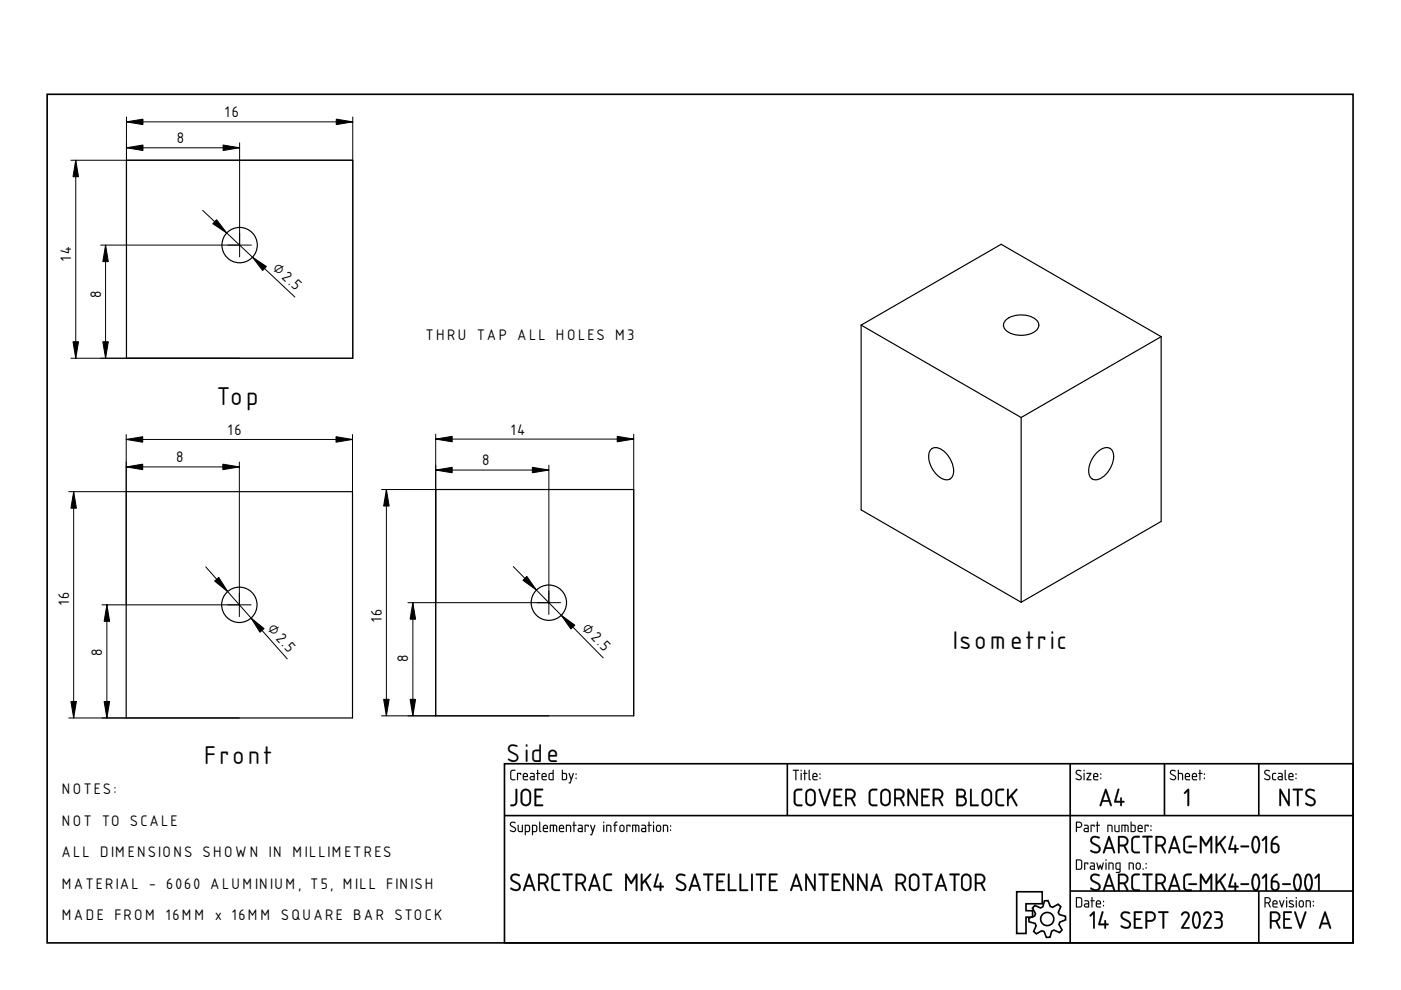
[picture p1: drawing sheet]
<svg xmlns="http://www.w3.org/2000/svg" width="297mm" height="210mm" viewBox="0 0 297 210" stroke-linecap="round" stroke-linejoin="round" font-family="sans-serif">
<defs><g id="words">
<g font-size="6.7">
<text x="46" y="85.8">Top</text>
<text x="202" y="137.7">Isometric</text>
<text x="107.5" y="161.6">Side</text>
<text x="43.3" y="162">Front</text>
</g>
<g font-size="4">
<text x="47.8" y="24.9">16</text>
<text x="37.5" y="30.4">8</text>
<text x="15.1" y="55.3" transform="rotate(-90 15.1 55.3)">14</text>
<text x="57.7" y="57.1" transform="rotate(43 57.7 57.1)">⌀2.5</text>
<text x="21.4" y="63.1" transform="rotate(-90 21.4 63.1)">8</text>
<text x="90.3" y="72.1">THRU TAP ALL HOLES M3</text>
<text x="48.3" y="92.2">16</text>
<text x="108.3" y="92.1">14</text>
<text x="37.3" y="98">8</text>
<text x="102.2" y="98.7">8</text>
<text x="14.7" y="128.3" transform="rotate(-90 14.7 128.3)">16</text>
<text x="81" y="132" transform="rotate(-90 81 132)">16</text>
<text x="56.6" y="133.4" transform="rotate(48 56.6 133.4)">⌀2.5</text>
<text x="123.3" y="133.4" transform="rotate(45 123.3 133.4)">⌀2.5</text>
<text x="21.7" y="139.2" transform="rotate(-90 21.7 139.2)">8</text>
<text x="86.6" y="140.3" transform="rotate(-90 86.6 140.3)">8</text>
<text x="13.1" y="168.4">NOTES:</text>
<text x="13.1" y="175.1">NOT TO SCALE</text>
<text x="13.1" y="181.8">ALL DIMENSIONS SHOW N IN MILLIMETRES</text>
<text x="13.1" y="188.5">MATERIAL - 6060 ALUMINIUM, T5, MILL FINISH</text>
<text x="13.1" y="195.2">MADE FROM 16MM x 16MM SQUARE BAR STOCK</text>
</g>
</g></defs>
<g fill="none" stroke="#000" stroke-width=".35">
<path d="M10 20h276.9v179.9h-276.9zM107 161.9h179.9v38h-179.9zM107 172.9h179.9M166.9 161.9v11M226.9 161.9v38M246.9 161.9v11M266.9 161.9v11M215.6 189.1h5.4v2.5h-3.5v1.5h1.4v1.4h-1.4v3.4h-1.9zM219.4 192l1.2 .5 .5-.2 .3-1.3h.8l.5 1.2 .5 .2 1.1-.7 .6 .5-.5 1.2 .2 .5 1.3 .4v.7l-1.2 .5-.2 .5 .7 1.2-.5 .5-1.2-.5-.5 .2-.4 1.3-.7 .1-.5-1.3-.5-.2-1.2 .7-.5-.5 .5-1.2-.2-.5-1.3-.4-.1-.7 1.3-.5 .1-.5-.6-1.2zM226.9 188.9h60M266.9 188.9v11"/>
<circle cx="222" cy="194.9" r="1.4"/>
</g>
<g fill="#000">
<path d="M251.8 167.3l.1-.1 .2 .2v3.3l-.2 .2-.1-.2v-2.9l-.5 .5-.3-.1z"/>
<path d="M108.2 174.4l.3-.2h.5l.3 .1-.1 .2a.48 .48 0 0 0-.5-.1 .48 .48 0 0 0-.3 .5l1 .8-.1 .6a.76 .76 0 0 1-1.2-.3l.8 .2 .3-.3-1.1-.9zM108.3 174.4l-.2 .6 .9 .5a.35 .35 0 0 1 .2 .4 .35 .35 0 0 1-.3 .3l-.7-.2v.2a.67 .67 0 0 0 .8 .2 .67 .67 0 0 0 .4-.7l-1.1-.9 .2-.4 .8 .1a.65 .65 0 0 0-1-.1zM109.8 174.9l.2 .1v1.1l.6 .1v-1.2l.2-.1v1.5h-.6l-.3-.1zM109.8 174.9l.1 1.4 .9 .1v-1.5l-.1 .1v1.2h-.5l-.2-.1v-1.1zM111.5 175.1v1.1h.5l.2-.2-.1-.8zM111.5 175.1l.7 .1-.1 1h-.6zM111.3 174.9h.8l.3 .4-.1 1-.8 .1-.1 .7-.1-.1zM111.3 174.9v2.1h.2v-.6h.5a.85 .85 0 0 0 .4-1v-.1a.77 .77 0 0 0-1-.4zM113 175.1v1.1h.6l.1-.2-.1-.8zM113 175.1l.7 .1-.1 1h-.6zM112.8 174.9h.9l.2 .4-.1 1-.8 .1-.1 .7-.1-.1zM112.8 174.9v2.1h.2v-.6h.5a.85 .85 0 0 0 .4-1v-.1a.77 .77 0 0 0-1-.4zM114.3 174.2l.2 .1v1.7l.3 .3-.2 .1-.3-.3zM114.4 174.3l-.1 1.8 .1 .2 .2 .1 .2-.1-.3-.3v-1.7zM115.4 175.2l-.1 .3h.7l-.2-.4zM115.4 175.2l.4-.1 .2 .5h-.7zM115.3 175a.56 .56 0 0 1 .7 0 .56 .56 0 0 1 .1 .8l-.8-.1 .1 .4 .8 .2-.7 .1a.92 .92 0 0 1-.2-1.4zM115.3 175l-.2 .4 .1 .9 1 .1v-.2h-.8l-.1-.3v-.2h.9l-.1-.6-.5-.2zM116.6 174.9l1.4 .1 .1 .3v1.1l-.2-.1-.1-1.1-.3-.1v1.2l-.1 .1-.2-.1v-1.2h-.4v1.2l-.2 .1zM116.6 174.9l.1 1.5 .1-1.3h.4l.2 1.3v-1.3l.5 .1 .1 1.2 .1-1.1a1.05 1.05 0 0 0-1.3-.4zM118.8 175.2l-.1 .3h.7l-.2-.4zM118.8 175.2l.4-.1 .2 .5h-.7zM118.7 175a.56 .56 0 0 1 .7 0 .56 .56 0 0 1 .1 .8l-.8-.1 .1 .4 .8 .2-.7 .1a.92 .92 0 0 1-.2-1.4zM118.7 175l-.2 .4 .1 .9 1 .1v-.2h-.8l-.1-.3v-.2h.9l-.1-.6-.4-.2zM120 174.9h.7l.3 .1 .1 1.4-.2-.1-.1-1.1-.6-.1v1.2l-.2 .1zM120 174.9v1.5l.2-.1v-1.2l.7 .1 .1 1.2 .1-.7a.7 .7 0 0 0-.3-.8 .7 .7 0 0 0-.8 0zM121.6 174.2l.2 .1v.6l.5 .1-.5 .1v1.2l-.1 .1-.1-.1v-1.2l-.3-.1 .3-.1zM121.6 174.2v.7l-.2 .1 .2 .1 .1 1.3 .1-1.3 .4-.1-.4-.1v-.6zM122.8 175.8l-.1 .3 .6 .1v-.5zM122.7 175.8l.7-.1v.5h-.7zM122.6 174.9h.7l.3 .3-.1 1.2h-.8l-.2-.2 .1-.5 .7-.2v-.3l-.7-.1zM122.6 174.9v.1l.7 .1 .1 .5-.8 .1-.1 .3 .1 .3 .9 .1v-1.2l-.2-.3zM124 174.9l.8 .1-.1 .3-.1-.2h-.4v1.2l-.1 .1-.2-.1zM124 174.9l.1 1.5 .1-1.3h.4l.1 .2 .1-.3zM125.1 174.9l.3 .1 .3 1 .3-1 .1-.1 .1 .1-.8 2.1-.3-.1 .3-.1 .2-.6zM125.2 174.9l.4 1.4-.2 .6-.3 .1 .3 .1 .8-2.1h-.2l-.3 1-.4-1zM127.9 174.9l.2 .1v1.3l-.1 .1-.1-.1zM127.9 174.9l.1 1.5 .1-1.4zM127.9 174.4a.15 .15 0 0 1 .3 0 .15 .15 0 0 1-.3 0zM127.9 174.2v.3h.2v-.3zM128.5 174.9h.7l.3 .1 .1 1.4-.2-.1-.1-1.1-.6-.1v1.2l-.2 .1zM128.6 174.9v1.5l.1-.1v-1.2l.7 .1 .1 1.2 .1-.7a.7 .7 0 0 0-.2-.8 .7 .7 0 0 0-.8 0zM130.4 174.3l.5-.1v.2l-.4 .1v.4l.4 .1-.4 .1v1.2l-.2 .1-.1-1.3-.2-.1 .2-.1zM130.4 174.3l-.1 .6-.3 .1 .3 .1v1.3l.1-1.3 .5-.1-.5-.1 .1-.3 .4-.2v-.2zM131.6 175.2v.8l.4 .2 .2-.2v-.7l-.2-.2zM131.6 175.1h.4l.2 .2v.7l-.2 .2-.4-.2zM131.5 175a.55 .55 0 0 1 .6-.1 .55 .55 0 0 1 .3 .5l-.1 .8-.2 .2h-.5l-.3-.5v-.7zM131.5 175l-.1 .2-.1 .8 .4 .4h.4l.3-.4v-.8l-.3-.3zM132.8 174.9l.9 .1-.1 .3-.1-.2h-.5v1.2l-.1 .1-.1-.1zM132.8 174.9l.1 1.5 .1-1.3h.5l.1 .2 .1-.3zM134 174.9l1.4 .1 .2 .3-.1 1.1-.2-.1v-1.1l-.4-.1v1.2l-.1 .1-.1-.1v-1.2h-.5v1.2l-.2 .1zM134.1 174.9l-.1 1.5 .2-.1v-1.2h.5l.1 1.3 .1-1.3h.4l.1 1.2 .1 .1 .1-1.1-.2-.3zM136.2 175.8v.3l.6 .1v-.5zM136.2 175.8l.6-.1v.5h-.6zM136 174.9h.8l.2 .3-.1 1.2h-.7l-.3-.2 .1-.5 .8-.2-.1-.3-.7-.1zM136 174.9v.1l.7 .1 .1 .5-.8 .1-.1 .3 .1 .3 1 .1v-1.2l-.3-.3zM137.5 174.2l.2 .1v.6l.5 .1-.5 .1v1.2l-.1 .1-.1-.1v-1.2l-.2-.1 .2-.1zM137.5 174.2v.7l-.2 .1 .2 .1 .1 1.3 .1-1.3 .4-.1-.4-.1v-.6zM138.5 174.9l.2 .1v1.3l-.1 .1-.2-.1zM138.5 174.9l.1 1.5 .1-1.4zM138.4 174.4a.15 .15 0 0 1 .3 0 .15 .15 0 0 1-.3 0zM138.5 174.2v.3h.1v-.3zM139.4 175.2l-.1 .8 .4 .2 .2-.2v-.7l-.2-.2zM139.4 175.1h.4l.2 .2-.1 .7-.2 .2-.4-.2zM139.3 175l.6-.1a.94 .94 0 0 1-.1 1.5h-.4l-.3-.4v-.8zM139.3 175l-.2 .2v.8l.3 .4h.4l.3-.4v-.8l-.3-.3zM140.6 174.9h.6l.4 .1v1.4l-.2-.1v-1.1l-.6-.1v1.2l-.2 .1zM140.6 174.9l.1 1.5v-1.3l.7 .1 .2 1.2 .1-1.1a.77 .77 0 0 0-1-.4zM142.1 175.9h.2v.3l-.2-.1zM142.1 175.9l.1 .3 .1-.2zM142.1 175h.2v.3h-.2zM142.1 175v.2h.2v-.2z"/>
<path d="M108.3 174.4a.64 .64 0 0 1 1 .1h-.1a.49 .49 0 0 0-.6-.1 .49 .49 0 0 0-.2 .5l.7 .5a.6 .6 0 0 1 .2 .8 .6 .6 0 0 1-.9 .1l-.3-.1 .1-.2a.51 .51 0 0 0 .6 .2 .51 .51 0 0 0 .4-.5l-1-.6-.1-.3zM109.8 174.9l.2 .1v1.1l.2 .1h.5v-1.2l.1-.1v1.5l-.9-.1zM111.5 175.1v1.1h.5l.2-1zM111.3 174.9a.77 .77 0 0 1 .9 .1 .77 .77 0 0 1 .2 .9l-.3 .5h-.6v.7h-.2zM113 175.1v1.1h.6l.1-1zM112.8 174.9a.77 .77 0 0 1 1 .1 .77 .77 0 0 1 .1 .9l-.2 .5h-.7v.7h-.2zM114.3 174.2l.2 .1v1.7l.3 .3-.2 .1-.3-.3zM115.4 175.2l-.1 .3h.7l-.2-.4zM115.3 175a.55 .55 0 0 1 .7 0 .55 .55 0 0 1 .1 .7h-.8l.1 .5 .8 .1-.7 .1a.91 .91 0 0 1-.2-1.4zM116.6 174.9h1.2a1.25 1.25 0 0 1 .2 1.5l-.1-1.2-.2-.1h-.2l-.1 1.3-.2-.1v-1.2h-.4v1.2l-.2 .1zM118.8 175.2l-.1 .3h.7l-.2-.4zM118.7 175a.55 .55 0 0 1 .7 0 .55 .55 0 0 1 .1 .7h-.8l.1 .5 .8 .1-.7 .1a.91 .91 0 0 1-.2-1.4zM120 174.9a.71 .71 0 0 1 .8 0 .71 .71 0 0 1 .3 .8l-.1 .7-.1-1.2-.7-.1v1.2l-.2 .1zM121.6 174.2l.2 .1v.6l.4 .1-.4 .1-.1 1.3-.1-1.3-.2-.1 .2-.1zM122.7 175.8l.1 .4h.5v-.5zM122.6 174.9h.7l.3 .4-.1 1.1h-.6a.44 .44 0 0 1-.4-.4 .44 .44 0 0 1 .4-.5h.4v-.3l-.7-.1zM124 174.9l.8 .1-.1 .3-.1-.2h-.4l-.1 1.3zM125.2 174.9l.1 .1 .4 1 .3-1h.2l-.8 2.1-.3-.1 .3-.1 .2-.6zM127.9 174.9l.2 .1-.1 1.4zM127.9 174.4a.15 .15 0 0 1 .3 0 .15 .15 0 0 1-.3 0zM128.5 174.9a.71 .71 0 0 1 .9 0 .71 .71 0 0 1 .2 .8l-.1 .7-.1-1.2-.7-.1v1.2l-.2 .1zM130.4 174.3l.5-.1v.2l-.4 .2v.3l.4 .1-.4 .1-.2 1.3-.1-1.3-.2-.1 .2-.1zM131.6 175.2l-.1 .7a.34 .34 0 0 0 .4 .3 .34 .34 0 0 0 .3-.4l-.1-.6zM131.5 175l.6-.1a.93 .93 0 0 1 0 1.5h-.4a.96 .96 0 0 1-.2-1.4zM132.8 174.9l.9 .1-.1 .3-.1-.2h-.5l-.1 1.3zM134.1 174.9h1.2a1.25 1.25 0 0 1 .2 1.5l-.2-1.2-.2-.1h-.2l-.1 1.3-.1-.1v-1.2h-.5v1.2l-.2 .1zM136.2 175.8l.1 .4h.5v-.5zM136 174.9h.7l.3 .4v1.1h-.7a.44 .44 0 0 1-.4-.4 .44 .44 0 0 1 .4-.5h.5v-.3l-.8-.1zM137.5 174.2l.2 .1v.6l.5 .1-.5 .1-.1 1.3-.1-1.3-.2-.1 .2-.1zM138.5 174.9l.2 .1-.1 1.4zM138.4 174.4a.15 .15 0 0 1 .3 0 .15 .15 0 0 1-.3 0zM139.4 175.2l-.1 .7a.34 .34 0 0 0 .4 .3 .34 .34 0 0 0 .3-.4l-.1-.6zM139.3 175l.6-.1a.93 .93 0 0 1-.1 1.5h-.4a.96 .96 0 0 1-.1-1.4zM140.6 174.9a.71 .71 0 0 1 .8 0 .71 .71 0 0 1 .3 .8l-.1 .7-.2-1.2-.6-.1v1.2l-.2 .1zM142.1 175.9h.2v.2h-.2zM142.1 175h.2v.3h-.2z"/>
<path d="M108.3 163.3l1-.1v.2l-.8 .1-.1 1.4 .1 .2 .8 .1v.2h-.8l-.3-.3v-1.4zM108.4 163.4l-.2 .3v1.4l.3 .3h.7v-.1l-.6-.1-.2-.2v-1.2l.2-.4h.6v-.2h-.5zM109.6 163.9l.9 .1-.1 .3-.1-.2h-.5v1.2l-.1 .1-.1-.1zM109.7 163.9v1.5l.1-1.3h.5l.1 .2 .1-.3zM111.1 164.2v.3h.6l-.2-.4zM111.1 164.2l.5-.1 .1 .5h-.7zM111 164l.4-.1a.56 .56 0 0 1 .5 .3 .56 .56 0 0 1-.1 .6h-.7v.3l.9 .2-.7 .1a.92 .92 0 0 1-.3-1.4zM111 164l-.2 .4 .2 .9 .3 .1h.6v-.1l-.8-.1-.1-.3v-.2h.9l-.1-.6-.4-.2zM112.6 164.8v.3l.6 .1v-.4zM112.5 164.8l.7-.1v.5h-.6zM112.4 163.9h.7l.3 .3-.1 1.2h-.8l-.2-.2 .1-.5 .8-.2-.1-.3-.7-.1zM112.4 163.9l.1 .2h.6l.1 .5-.8 .1-.1 .3 .1 .3 .9 .1v-1.2l-.2-.3zM113.9 163.2l.2 .1v.6l.5 .1-.5 .1v1.2l-.1 .1-.1-.1v-1.2l-.3-.1 .3-.1zM113.9 163.3v.6l-.2 .1 .2 .1 .1 1.3 .1-1.3 .4-.1-.4-.1v-.6zM115.1 164.2l-.1 .3h.7l-.2-.4zM115.1 164.2l.4-.1 .2 .5h-.7zM115 164l.4-.1a.56 .56 0 0 1 .5 .3 .56 .56 0 0 1-.1 .6h-.8l.1 .3 .8 .2-.7 .1a.92 .92 0 0 1-.2-1.4zM115 164l-.2 .4 .1 .9 .3 .1h.7v-.1l-.8-.1-.1-.3v-.2h.9l-.1-.6-.4-.2zM116.6 164.1l-.1 .1a.73 .73 0 0 0 .3 1h.4v-1.1zM116.6 164.1h.6v1.1l-.7-.1zM116.4 164l.8-.1v-.6l.2-.1v2.2l-1-.1-.1-.3zM116.4 164l-.1 1 .1 .3 .9 .1 .1-2.1h-.2v.6zM119.3 164.1v1.1h.5a.76 .76 0 0 0 0-1.1zM119.3 164.1h.7a.79 .79 0 0 1-.2 1.1h-.5zM119.1 163.2l.3 .1-.1 .6h.7l.2 .3v1l-.2 .2-.9-.1zM119.2 163.2l-.1 2.1 .9 .1 .2-.4v-.8l-.2-.3h-.7v-.6zM120.6 163.9l.2 .1 .3 1 .3-1 .2-.1 .1 .1-.8 2.1-.3-.1 .2-.1 .2-.6zM120.6 163.9l.4 1.4-.2 .6-.2 .1 .3 .1 .8-2.1h-.2l-.4 1-.3-1zM122 164.9h.2v.3h-.2zM122.1 164.9v.2h.1v-.2zM122 164h.2v.3h-.2zM122.1 164v.2l.1 .1v-.3z"/>
<path d="M108.3 163.4l.9-.2v.2l-.6 .1-.2 .1v1.3l.2 .3h.6l.1 .2h-.8l-.3-.3v-1.4zM109.6 163.9l.9 .1-.1 .3-.1-.2h-.5l-.1 1.3zM111.1 164.2v.3h.6l-.2-.4zM111 164a.55 .55 0 0 1 .8 0 .55 .55 0 0 1 0 .8h-.7l.1 .4 .7 .1-.6 .1a.91 .91 0 0 1-.3-1.4zM112.6 164.8v.4h.6v-.4zM112.4 163.9h.7l.3 .4-.1 1.1h-.6a.44 .44 0 0 1-.4-.4 .44 .44 0 0 1 .4-.5h.5l-.1-.3-.7-.1zM113.9 163.2l.2 .1v.6l.4 .1-.4 .1-.1 1.3-.1-1.3-.2-.1 .2-.1zM115.1 164.2l-.1 .3h.7l-.2-.4zM115 164a.55 .55 0 0 1 .7 0 .55 .55 0 0 1 .1 .8h-.8l.1 .4 .8 .1-.7 .1a.91 .91 0 0 1-.2-1.4zM116.6 164.1l-.1 .1a.63 .63 0 0 0 0 .7 .63 .63 0 0 0 .7 .3v-1.1zM116.4 164l.8-.1v-.6l.2-.1v2.2h-.8l-.3-.2zM119.3 164.1v1.1h.5a.78 .78 0 0 0 .2-1zM119.2 163.2l.1 .1v.6h.7l.2 .3v.8l-.2 .4-.9-.1zM120.6 163.9l.2 .1 .3 1 .4-1h.2l-.8 2.1-.3-.1 .2-.1 .2-.6zM122.1 164.9h.1v.2h-.1zM122.1 164h.1v.3h-.1z"/>
<path d="M109.3 167.3h.3l.1 .1v2.6a.92 .92 0 0 1-.5 .9 .92 .92 0 0 1-1-.2v-.1l.8-.1 .2-.3zM109.4 167.3l-.1 2.9-.4 .4h-.6l.1 .3 .8-.1 .4-.5v-2.9zM111 167.8l-.2 .5v1.8l.2 .3 .7 .1 .3-.1 .2-.4v-1.9l-.2-.3-.4-.2zM111 167.8a.75 .75 0 0 1 .8-.2 .75 .75 0 0 1 .5 .7v1.5a.77 .77 0 0 1-.8 .8 .77 .77 0 0 1-.8-.7v-1.6zM110.7 167.5l.8-.3 .8 .3 .3 .5v1.8a1.13 1.13 0 0 1-1.1 1.2 1.13 1.13 0 0 1-1.1-1.1v-1.9zM110.7 167.6l-.3 .7v1.8l.6 .7 .8 .1 .5-.3 .2-.5v-2.1l-.2-.5-.5-.2h-.6zM113.4 167.3h1.7v.3h-.1h-1.3v1.1h.9l.2 .2-.2 .2h-.9v1.5l1.3-.1 .1 .1v.3h-1.8zM113.4 167.3v3.6h1.7l-.1-.3h-1.4v-1.6h1l.2-.1-.2-.2h-1v-1.1h1.4l.1-.3z"/>
<path d="M109.3 167.3h.3l.1 .1v2.6a.91 .91 0 0 1-.6 .8 .91 .91 0 0 1-.9-.1l.2-.1a.66 .66 0 0 0 .9-.6zM111 167.8l-.3 .5v1.6a.75 .75 0 0 0 .8 .7 .75 .75 0 0 0 .7-.8v-1.5a.75 .75 0 0 0-.4-.6 .75 .75 0 0 0-.8 .1zM110.7 167.5a1.1 1.1 0 0 1 1.2-.2 1.1 1.1 0 0 1 .7 1v1.5a1.1 1.1 0 0 1-1.1 1.1 1.1 1.1 0 0 1-1.1-1v-1.9zM113.4 167.3h1.7v.2l-.1 .1h-1.3v1.1h.9l.2 .2-.2 .2h-.9v1.5h1.3l.1 .3h-1.7z"/>
<path d="M168.1 163.2h1.2l.1 .1-.6 .1 .1 1.9-.2 .1-.1-.1v-1.9h-.5zM168.1 163.2v.2h.5l.1 2 .1-2 .6-.1zM169.8 163.9l.2 .1v1.3l-.1 .1-.2-.1zM169.8 163.9l.1 1.5 .1-1.4zM169.7 163.4a.2 .2 0 0 1 .4 0 .2 .2 0 0 1-.4 0zM169.8 163.2v.3h.1v-.3zM170.5 163.2l.2 .1v.6l.5 .1-.5 .1v1.2l-.1 .1-.1-.1v-1.2l-.2-.1 .2-.1zM170.5 163.3v.6l-.2 .1 .2 .1 .1 1.3 .1-1.3 .4-.1-.4-.1v-.6zM171.5 163.2l.2 .1v1.7l.2 .3-.1 .1-.4-.3zM171.5 163.3v1.8l.3 .3-.1-2.1zM172.5 164.2l-.1 .3h.7l-.2-.4zM172.5 164.2l.4-.1 .2 .5h-.7zM172.4 164l.4-.1a.56 .56 0 0 1 .5 .3 .56 .56 0 0 1-.1 .6h-.8l.1 .3 .8 .2-.6 .1a.92 .92 0 0 1-.3-1.4zM172.4 164l-.2 .4 .2 .9 .3 .1h.6v-.1l-.8-.1-.1-.3v-.2h.9l-.1-.6-.4-.2zM173.8 164.9h.1v.3h-.1zM173.8 164.9v.2h.1v-.2zM173.8 164h.1l.1 .3h-.2zM173.8 164v.2l.1 .1v-.3z"/>
<path d="M168.1 163.2l1.3 .1-.6 .1-.1 2-.1-2h-.5zM169.8 163.9l.2 .1-.1 1.4zM169.8 163.4a.14 .14 0 0 1 .2 0 .14 .14 0 0 1-.2 0zM170.5 163.2l.2 .1v.6l.5 .1-.5 .1-.1 1.3-.1-1.3-.2-.1 .2-.1zM171.5 163.2l.2 .1v1.7l.2 .3-.1 .1-.3-.3zM172.5 164.2l-.1 .3h.7l-.2-.4zM172.4 164a.55 .55 0 0 1 .8 0 .55 .55 0 0 1 0 .8h-.8l.1 .4 .8 .1-.6 .1a.91 .91 0 0 1-.3-1.4zM173.8 164.9h.1v.2h-.1zM173.8 164h.1v.3h-.1z"/>
<path d="M168.6 167.5l.4-.3 1.1 .1v.3l-1.3 .2-.1 2.2 .1 .4 1.3 .2v.3h-1.2l-.5-.5-.1-2.3zM168.6 167.5l-.3 .6 .1 2.3 .5 .5h1.1l.1-.3h-1l-.4-.3-.1-2.2 .3-.4 1-.1 .2-.2-.2-.1-.7-.1zM171.4 167.8l-.3 .5 .1 1.8 .1 .3 .7 .1 .3-.1 .3-.6v-1.5l-.1-.4-.3-.2-.4-.1zM171.3 167.8a.75 .75 0 0 1 .9-.2 .75 .75 0 0 1 .4 .7v1.5a.77 .77 0 0 1-.7 .8 .77 .77 0 0 1-.8-.7v-1.6zM171 167.5l.8-.3 .8 .3 .3 .5 .1 1.8a1.13 1.13 0 0 1-1.1 1.2 1.13 1.13 0 0 1-1.2-1.1l.1-1.9zM171.1 167.6l-.3 .7v1.8l.5 .7 .8 .1 .5-.3 .3-.5v-2.1l-.3-.5-.5-.2h-.5zM173.6 167.3l.3 .1 .9 2.8 1-2.8 .3-.1v.2l-1.1 3.4-.3-.1zM173.6 167.3l1.1 3.5 .2 .1 1.2-3.6-.3 .1-1 2.9-.9-2.9zM176.8 167.3h1.8v.3h-.2h-1.3v1.1h.9l.2 .2-.2 .2h-.9v1.5l1.3-.1 .2 .1v.3h-1.8zM176.8 167.3v3.6h1.7l-.1-.3h-1.3v-1.6h.9l.2-.1-.2-.2h-.9v-1.1h1.3l.2-.2-.2-.1zM179.6 167.6v1.5a1.04 1.04 0 0 0 1.4-.8l-.3-.6zM179.5 167.6h1l.3 .2a.67 .67 0 0 1 .1 1.1l-.4 .2h-1zM179.2 167.3l.2-.1a1.74 1.74 0 0 1 1.8 .4 1.1 1.1 0 0 1-.5 1.8l.7 1.2v.3l-.4-.1-.6-1.3h-.8v1.2l-.1 .2h-.3zM179.3 167.3l-.1 3.4 .2 .2 .1-.2v-1.3h.9l.7 1.4 .2 .1 .1-.3-.7-1.2 .6-.5 .1-.6-.3-.6a1.71 1.71 0 0 0-1.8-.4zM184.5 167.5l.4-.3 1.1 .1v.3l-1.3 .2-.1 2.2 .1 .4 1.3 .2v.3h-1.2l-.5-.5-.1-2.3zM184.5 167.5l-.3 .6 .1 2.3 .5 .5h1.1l.1-.3h-1l-.4-.3-.1-2.2 .3-.4 1.2-.2v-.2l-.9-.1zM187.3 167.8l-.3 .5v1.8l.2 .3 .7 .1 .3-.1 .2-.4v-1.9l-.2-.3-.3-.2zM187.2 167.8a.78 .78 0 0 1 .9-.2 .78 .78 0 0 1 .4 .7v1.5a.77 .77 0 0 1-.7 .8 .77 .77 0 0 1-.8-.7v-1.6zM186.9 167.5l.8-.3 .8 .3 .3 .5 .1 1.8a1.13 1.13 0 0 1-1.1 1.2 1.13 1.13 0 0 1-1.2-1.1l.1-1.9zM187 167.6l-.3 .7v1.8l.5 .7 .8 .1 .5-.3 .3-.5v-2.1l-.3-.5-.5-.2h-.5zM189.9 167.6v1.5a1.04 1.04 0 0 0 1.5-.8l-.3-.6zM189.9 167.6h1l.3 .2a.67 .67 0 0 1 0 1.1l-.3 .2h-1zM189.6 167.3l.2-.1a1.74 1.74 0 0 1 1.8 .4 1.1 1.1 0 0 1-.5 1.8l.7 1.2v.3l-.4-.1-.6-1.3h-.9l.1 1.2-.1 .2h-.3zM189.6 167.3v3.6h.1l.2-.2v-1.3h.9l.7 1.4 .2 .1v-.3l-.6-1.2 .5-.5a1.06 1.06 0 0 0-.9-1.6zM192.4 167.3h.4l1.5 2.8-.1-2.7 .1-.1h.3v3.6l-.4-.1-1.4-2.7v2.6l-.1 .2h-.3zM192.5 167.3v3.5l.1 .1 .1-.2v-2.7l1.7 2.9 .2-.2-.1-3.4-.2 .1v2.8l-1.6-2.9zM195.4 167.3h1.7v.3h-.1h-1.3v1.1h.9l.2 .2-.2 .2h-.9v1.5l1.3-.1 .1 .1v.3h-1.8zM195.4 167.3v3.6h1.7l-.1-.3h-1.3v-1.6h.9l.2-.1-.2-.2h-.9v-1.1h1.3l.1-.3zM198.1 167.6v1.5h.1a.95 .95 0 0 0 1.4-.9l-.5-.5zM198.1 167.6h1l.3 .2a.67 .67 0 0 1 0 1.1l-.3 .2h-1zM197.8 167.3l.2-.1a1.74 1.74 0 0 1 1.8 .4 1.1 1.1 0 0 1-.5 1.8l.7 1.2v.3l-.4-.1-.6-1.3h-.9v1.2v.2h-.3zM197.8 167.3v3.6l.3-.2v-1.3h.9l.7 1.4 .2 .1v-.3l-.6-1.2 .5-.5a1.06 1.06 0 0 0-.9-1.6zM202.9 167.2h.9a.94 .94 0 0 1 .9 .6 .94 .94 0 0 1-.2 1.1 1.11 1.11 0 0 1 .5 1.2 1.11 1.11 0 0 1-1 .9l-1.2-.1-.1-3.4zM202.8 167.3v3.6h1.2l.6-.3a1.24 1.24 0 0 0 .2-1.3l-.4-.4 .3-.5a.92 .92 0 0 0-.3-1l-.4-.1zM203.1 169.1v1.5l1-.1 .3-.1a.75 .75 0 0 0 .2-.8 .75 .75 0 0 0-.7-.5zM203.1 169.1h1l.3 .2a.75 .75 0 0 1 .2 .9 .75 .75 0 0 1-.7 .4h-.8zM203.1 167.6v1.1l1.2-.1 .1-.4-.1-.4zM203.1 167.6h.8a.58 .58 0 0 1 .6 .6 .58 .58 0 0 1-.6 .5h-.8zM205.7 167.3h.3l.1 .1-.1 3.2 1.3-.1 .2 .1v.3h-1.8zM205.7 167.3v3.6h1.7v-.3h-.1h-1.3v-3.2zM208.7 167.8l-.2 .5v1.8l.2 .3 .7 .1 .3-.1 .2-.4v-1.9l-.2-.3-.3-.2zM208.7 167.8a.75 .75 0 0 1 .9-.2 .75 .75 0 0 1 .4 .7v1.5a.77 .77 0 0 1-.7 .8 .77 .77 0 0 1-.8-.7v-1.6zM208.4 167.5l.8-.3 .8 .3 .3 .5 .1 1.8a1.13 1.13 0 0 1-1.1 1.2 1.13 1.13 0 0 1-1.2-1.1v-1.9zM208.5 167.6l-.3 .7v1.8l.5 .7 .8 .1 .5-.3 .3-.5v-2.1l-.3-.5-.5-.2h-.6zM211.3 167.5l.4-.3 1.2 .1v.3l-1.3 .2-.2 2.2 .2 .4 1.3 .2v.3h-1.2l-.6-.5-.1-2.3zM211.4 167.5l-.3 .6 .1 2.3 .5 .5h1l.1-.3h-.9l-.4-.3-.1-2.2 .3-.4 1.1-.2v-.2l-.8-.1zM213.5 167.3h.3l.1 .1v1.6l1.5-1.7 .1-.1 .2 .1-1.1 1.4 1.1 2-.1 .2-.2-.1-1-1.8-.5 .5-.1 1.4h-.3zM213.6 167.3v3.5l.1 .1 .1-.2v-1.2l.6-.6 1.1 2 .2-.2-1.1-2 1-1.1 .1-.3h-.3l-1.6 1.7v-1.6z"/>
<path d="M168.6 167.5a1.46 1.46 0 0 1 1.5-.1l-.2 .2-1 .1-.2 .4v2.2l.4 .3h1l-.1 .3h-1.1l-.5-.5-.1-2.3zM171.3 167.8l-.2 .5v1.6a.75 .75 0 0 0 .8 .7 .75 .75 0 0 0 .7-.8v-1.5a.75 .75 0 0 0-.5-.6 .75 .75 0 0 0-.8 .1zM171.1 167.5a1.1 1.1 0 0 1 1.2-.2 1.1 1.1 0 0 1 .6 1v1.5a1.1 1.1 0 0 1-1 1.1 1.1 1.1 0 0 1-1.2-1l.1-1.9zM173.6 167.3l.3 .1 .9 2.8 1-2.8 .3-.1-1.1 3.6-.3-.1zM176.8 167.3h1.7v.2l-.1 .1h-1.3v1.1h.9l.2 .2-.2 .2h-.9v1.5h1.3l.1 .3h-1.7zM179.6 167.6v1.5a1.06 1.06 0 0 0 1.5-.8l-.1-.3-.5-.4zM179.2 167.3h.2a1.71 1.71 0 0 1 1.8 .4 1.12 1.12 0 0 1-.5 1.7l.7 1.2v.3l-.3-.1-.7-1.3h-.8v1.2l-.1 .2h-.3zM184.5 167.5a1.46 1.46 0 0 1 1.5-.1l-.2 .2-1 .1-.3 .4 .1 2.2 .4 .3h1l-.1 .3h-1.1l-.5-.5-.1-2.3zM187.2 167.8l-.2 .5v1.6a.75 .75 0 0 0 .8 .7 .75 .75 0 0 0 .7-.8v-1.5a.75 .75 0 0 0-.5-.6 .75 .75 0 0 0-.8 .1zM187 167.5a1.1 1.1 0 0 1 1.2-.2 1.1 1.1 0 0 1 .6 1v1.5a1.1 1.1 0 0 1-1 1.1 1.1 1.1 0 0 1-1.2-1l.1-1.9zM189.9 167.6v1.5a1.06 1.06 0 0 0 1.5-.8l-.1-.3-.4-.4zM189.6 167.3h.2a1.71 1.71 0 0 1 1.7 .4 1.12 1.12 0 0 1-.4 1.7l.6 1.2v.3l-.3-.1-.6-1.3h-.9v1.2v.2h-.3zM192.4 167.3h.3l1.6 2.8v-2.7v-.1h.3v3.6l-.4-.1-1.5-2.7v2.6v.2h-.3zM195.4 167.3h1.7v.2l-.1 .1h-1.3v1.1h.9l.2 .2-.2 .2h-.9v1.5h1.3l.1 .3h-1.7zM198.1 167.6v1.5a1.06 1.06 0 0 0 1.5-.8l-.1-.3-.4-.4zM197.8 167.3h.2a1.71 1.71 0 0 1 1.7 .4 1.12 1.12 0 0 1-.4 1.7l.6 1.2v.3l-.3-.1-.6-1.3h-.9v1.2v.2h-.3zM202.8 167.3l1-.1a.93 .93 0 0 1 .9 .6 .93 .93 0 0 1-.2 1.1 1.11 1.11 0 0 1 .5 1.2 1.11 1.11 0 0 1-1 .8h-1.2zM203.1 169.1v1.5h.8a.74 .74 0 0 0 .7-.8 .74 .74 0 0 0-.7-.7zM203.1 167.6v1.1h.8a.56 .56 0 0 0 .5-.5 .56 .56 0 0 0-.5-.6zM205.7 167.3h.3v.1v3.2h1.3h.2v.3h-1.8zM208.7 167.8l-.2 .5v1.6a.75 .75 0 0 0 .8 .7 .75 .75 0 0 0 .7-.8v-1.5a.75 .75 0 0 0-.5-.6 .75 .75 0 0 0-.8 .1zM208.4 167.5a1.1 1.1 0 0 1 1.2-.2 1.1 1.1 0 0 1 .7 1v1.5a1.1 1.1 0 0 1-1 1.1 1.1 1.1 0 0 1-1.2-1l.1-1.9zM211.4 167.5a1.46 1.46 0 0 1 1.5-.1l-.2 .2-1 .1-.3 .4 .1 2.2 .4 .3h1l-.2 .3h-1l-.5-.5-.1-2.3zM213.6 167.3l.3 .1v1.6l1.5-1.7h.3l-.1 .3-1 1.1 1.1 1.9a.18 .18 0 0 1-.1 .3 .18 .18 0 0 1-.2-.1l-1-1.8-.5 .5-.1 1.4h-.2z"/>
<path d="M228.2 163.4l.2-.2h.6l.2 .2v.2a.48 .48 0 0 0-.6-.1 .48 .48 0 0 0-.3 .4l1 .8-.1 .6a.76 .76 0 0 1-1.1-.3l.8 .2 .2-.3-1-.9zM228.2 163.4l-.1 .6 .8 .6a.35 .35 0 0 1 .3 .3 .35 .35 0 0 1-.4 .3l-.7-.1 .7 .3a.54 .54 0 0 0 .6-.4 .54 .54 0 0 0-.4-.6l-.7-.4v-.3l.3-.3 .6 .1a.65 .65 0 0 0-1-.1zM229.8 163.9l.2 .1v1.3l-.2 .1-.1-.1zM229.8 163.9v1.5l.1-1.4zM229.7 163.4a.2 .2 0 0 1 .4 0 .2 .2 0 0 1-.4 0zM229.8 163.2v.3h.1v-.3zM230.3 163.9h1.1l-.8 1.3h.7l.1 .2h-1.1l.8-1.3h-.7zM230.4 163.9v.2h.7l-.7 1.3h1l-.1-.2h-.7l.8-1.3zM232 164.2v.3h.6l-.1-.4zM232 164.2l.5-.1 .2 .5h-.7zM231.9 164l.4-.1a.56 .56 0 0 1 .5 .3 .56 .56 0 0 1 0 .6h-.8v.3l.9 .2-.7 .1a.92 .92 0 0 1-.3-1.4zM232 164l-.2 .4 .1 .9 .3 .1h.6v-.1l-.7-.1-.1-.3v-.2h.8l-.1-.6-.4-.2zM233.3 164.9h.2v.3h-.2zM233.3 164.9v.2h.2v-.2zM233.3 164h.2v.3h-.2zM233.3 164v.2l.2 .1v-.3z"/>
<path d="M228.2 163.4a.64 .64 0 0 1 1 .1 .49 .49 0 0 0-.6-.1 .49 .49 0 0 0-.3 .6l.7 .4a.6 .6 0 0 1 .3 .8 .6 .6 0 0 1-1 .1l-.2-.1 .1-.2a.51 .51 0 0 0 .6 .2 .51 .51 0 0 0 .3-.5l-.9-.6-.2-.3zM229.8 163.9l.2 .1-.2 1.4zM229.7 163.4a.15 .15 0 0 1 .3 0 .15 .15 0 0 1-.3 0zM230.3 163.9h1.1l-.8 1.3h.7l.1 .2h-1l.7-1.3h-.7zM232 164.2v.3h.6l-.1-.4zM231.9 164a.55 .55 0 0 1 .8 0 .55 .55 0 0 1 .1 .8h-.8l.1 .4 .8 .1-.7 .1a.91 .91 0 0 1-.3-1.4zM233.3 164.9h.2v.2h-.2zM233.3 164h.2v.3h-.2z"/>
<path d="M228.3 174.4v.9h.5a.45 .45 0 0 0 .4-.5 .45 .45 0 0 0-.4-.4zM228.2 174.2h.6a.66 .66 0 0 1 .6 .7 .66 .66 0 0 1-.6 .6h-.5v.8l-.2 .1zM230 175.8l.1 .4h.5v-.5zM229.9 174.9h.7l.2 .4v1.1h-.6a.44 .44 0 0 1-.5-.4 .44 .44 0 0 1 .5-.5h.4v-.3l-.7-.1zM231.3 174.9l.8 .1-.1 .3-.1-.2h-.5l-.1 1.3zM232.6 174.2l.2 .1v.6l.4 .1-.4 .1-.1 1.3-.1-1.3-.3-.1 .3-.1zM234.8 174.9a.71 .71 0 0 1 .9 0 .71 .71 0 0 1 .2 .8l-.1 .7-.1-1.2-.7-.1v1.2l-.2 .1zM236.3 174.9l.2 .1v1.1l.2 .1h.5v-1.2l.1-.1v1.5l-.9-.1zM237.8 174.9h1.2a1.25 1.25 0 0 1 .2 1.5l-.1-1.2-.3-.1h-.2l-.1 1.3-.1-.1v-1.2h-.4v1.2l-.2 .1zM239.9 175.1v1.1h.4a.78 .78 0 0 0 .2-1zM239.7 174.2l.2 .1v.6h.7l.2 .3v.8l-.3 .4-.8-.1zM241.5 175.2l-.1 .3h.7l-.2-.4zM241.4 175a.55 .55 0 0 1 .7 0 .55 .55 0 0 1 .1 .7h-.8l.1 .5 .8 .1-.7 .1a.91 .91 0 0 1-.2-1.4zM242.7 174.9l.9 .1-.1 .3-.2-.2h-.4l-.1 1.3zM243.9 175.9h.2v.2h-.2zM243.9 175h.2v.3h-.2z"/>
<path d="M228.3 174.4v.9l.8-.1 .1-.3-.1-.3zM228.3 174.4h.5a.46 .46 0 0 1 .4 .4 .46 .46 0 0 1-.4 .5h-.5zM228.1 174.2h.9l.3 .2a.67 .67 0 0 1 .1 .7 .67 .67 0 0 1-.6 .5l-.5-.1 .1 .8-.3 .1zM228.2 174.3v2.1l.1-.9a.87 .87 0 0 0 1-.3v.1a.66 .66 0 0 0-.5-1.1zM230 175.8v.3l.6 .1v-.5zM230 175.8l.6-.1v.5h-.6zM229.9 174.9h.7l.2 .3v1.2h-.8l-.2-.2v-.5l.8-.2-.1-.3-.6-.1zM229.9 174.9v.1l.7 .1v.5l-.7 .1-.1 .3 .1 .3 .9 .1v-1.2l-.2-.3zM231.2 174.9l.9 .1-.1 .3-.1-.2h-.5l.1 1.2-.2 .1-.1-.1zM231.3 174.9v1.5l.1-1.3h.5l.1 .2 .1-.3zM232.6 174.2l.2 .1v.6l.4 .1-.4 .1v1.2l-.1 .1-.2-.1 .1-1.2-.3-.1 .3-.1zM232.6 174.2v.7l-.2 .1 .2 .1 .1 1.3 .1-1.3 .4-.1-.4-.1v-.6zM234.8 174.9h.7l.3 .1 .1 1.4-.2-.1-.1-1.1-.6-.1v1.2l-.2 .1zM234.8 174.9v1.5l.2-.1v-1.2l.7 .1 .1 1.2 .1-.7a.7 .7 0 0 0-.3-.8 .7 .7 0 0 0-.8 0zM236.3 174.9l.2 .1v1.1l.6 .1v-1.2l.3-.1v1.5h-.7l-.3-.1zM236.3 174.9l.1 1.4 .9 .1v-1.5l-.1 .1v1.2h-.5l-.2-.1v-1.1zM237.8 174.9l1.4 .1 .1 .3v1.1l-.2-.1-.1-1.1-.4-.1v1.2l-.1 .1-.1-.1v-1.2h-.4v1.2l-.2 .1zM237.8 174.9v1.5l.1-.1v-1.2h.5l.1 1.3 .1-1.3h.4l.1 1.2 .2 .1v-1.1l-.2-.3zM239.9 175.1v1.1h.4a.76 .76 0 0 0 .1-1.1zM239.9 175.1h.6a.79 .79 0 0 1-.2 1.1h-.4zM239.7 174.2l.2 .1v.6h.7l.2 .2v1.1l-.3 .2-.8-.1zM239.7 174.2v2.1l.8 .1 .3-.4v-.8l-.2-.3h-.7v-.6zM241.5 175.2l-.1 .3h.7l-.2-.4zM241.5 175.2l.4-.1 .2 .5h-.7zM241.4 175a.56 .56 0 0 1 .7 0 .56 .56 0 0 1 .1 .8l-.8-.1 .1 .4 .8 .2-.7 .1a.92 .92 0 0 1-.2-1.4zM241.4 175l-.2 .4 .1 .9 .9 .1v-.2h-.7l-.1-.3v-.2h.8l-.1-.6-.4-.2zM242.7 174.9l.9 .1-.1 .3-.2-.2h-.4v1.2l-.1 .1-.1-.1zM242.7 174.9l.1 1.5 .1-1.3h.5l.1 .2 .1-.3zM243.9 175.9h.2v.3l-.2-.1zM244 175.9v.3l.1-.3zM243.9 175h.2v.3h-.2zM244 175v.2h.1v-.2z"/>
<path d="M231.4 177.5l.4-.3 .9 .1 .4 .2v.2l-.1 .1a.91 .91 0 0 0-1.5 .4l.4 .5a1.92 1.92 0 0 1 1.4 1v.6l-.2 .4a1.47 1.47 0 0 1-2-.3l.2-.2 1.1 .3h.3l.2-.3a.55 .55 0 0 0-.3-.7l-1.3-.8-.2-.5zM231.4 177.5a.91 .91 0 0 0 .3 1.5l.9 .5a.64 .64 0 0 1 .3 .9 .64 .64 0 0 1-1 .1l-.6-.3-.1 .2 .1 .2a1.13 1.13 0 0 0 1.3 .3 1.13 1.13 0 0 0 .7-1.2l-.5-.6-.9-.4a.56 .56 0 0 1-.3-.9l.3-.2 1.1 .1 .1-.1a1.41 1.41 0 0 0-1.7-.1zM235 177.3l.3 .1 1.1 3.2-.1 .3-.3-.1-.2-.8h-1.3l-.4 .9h-.2l-.1-.1zM235.1 177.3l-1.2 3.5 .1 .1 .2-.1 .2-.8h1.4l.4 .9 .2-.2-1.1-3.3zM235.1 178l-.5 1.6h1.1zM235.1 177.9l.6 1.8h-1.2zM237.4 177.6v1.5h.8a.73 .73 0 0 0 .7-.7 .73 .73 0 0 0-.7-.8zM237.4 177.6h1l.3 .2a.67 .67 0 0 1 0 1l-.3 .3h-1zM237.1 177.3h1.4l.5 .3a1.1 1.1 0 0 1-.4 1.8l.6 1.2v.3l-.3-.1-.7-1.4h-.8v1.3v.2h-.3zM237.1 177.3v3.6l.3-.2v-1.3h.8l.7 1.4 .3 .1v-.3l-.7-1.3 .6-.4a1.06 1.06 0 0 0-.9-1.6zM240.1 177.5l.4-.3 1.2 .1-.1 .3-1.2 .2-.2 2.2 .2 .4 .3 .2h1v.3h-1.2l-.6-.5-.1-2.3zM240.2 177.5l-.3 .6 .1 2.3 .5 .5h1l.1-.3h-.9l-.4-.3-.1-2.2 .3-.4 1-.1 .2-.2a1.48 1.48 0 0 0-1.5 .1zM242.2 177.3l2-.1 .2 .2-.2 .2h-.7v3.1l-.2 .2-.2-.2v-3.1l-.9-.1zM242.2 177.3v.2l.9 .1v3.1l.2 .2 .1-.2v-3.1h.8l.2-.2-.2-.1zM245.3 177.6v1.5h.8a.73 .73 0 0 0 .7-.7 .73 .73 0 0 0-.7-.8zM245.3 177.6h1l.3 .2a.67 .67 0 0 1 .1 1l-.4 .3h-1zM245 177.3h1.4l.6 .3a1.1 1.1 0 0 1-.5 1.8l.7 1.2v.3l-.4-.1-.6-1.4h-.9l.1 1.3-.1 .2h-.3zM245.1 177.3l-.1 3.6 .3-.2v-1.3h.9l.7 1.4 .2 .1 .1-.3-.7-1.3 .6-.4a1.06 1.06 0 0 0-1-1.6zM248.9 177.3l.3 .1 1.1 3.2-.2 .3-.2-.1-.2-.8h-1.4l-.3 .9h-.3v-.1zM248.9 177.3l-1.2 3.5 .2 .1 .1-.1 .3-.8h1.4l.4 .9 .1-.2-1.1-3.3zM249 178l-.6 1.6h1.1zM249 177.9l.6 1.8h-1.2zM251.1 177.5l.4-.3 1.2 .1v.3l-1.3 .2-.1 2.2 .1 .4 .3 .2h1v.3h-1.2l-.6-.5v-2.3zM251.2 177.5l-.3 .6 .1 2.3 .5 .5h1l.2-.3h-1l-.4-.3-.1-2.2 .3-.4 1-.1 .2-.2a1.48 1.48 0 0 0-1.5 .1zM252 179.3h1.6l.2 .2-.2 .2h-1.5l-.1-.1zM252 179.3l.1 .3h1.5l.2-.1-.2-.2zM254.4 177.3h.4l.9 1.6 .9-1.6h.4v3.6h-.3l-.1-.2v-2.6l-.9 1.4-1-1.4 .1 2.6-.1 .2h-.3zM254.5 177.3v3.6l.2-.1v-.1v-2.7l1 1.5 1-1.5v2.7v.1h.2v-3.5h-.2l-1 1.7-1-1.7zM257.8 177.3h.3v.1v1.6l1.5-1.7a.21 .21 0 0 1 .3 0 .21 .21 0 0 1 0 .3l-1.1 1.1 1.1 2.1-.1 .1-.2-.1-1-1.8-.5 .5v1.2l-.2 .2-.2-.2zM257.8 177.3v3.5h.2l.1-.1v-1.2l.5-.6 1 1.9 .2 .1 .1-.2-1.1-2 1-1.1 .1-.3h-.3l-1.5 1.7v-1.6zM261.2 177.2l.3 .1v.1l-.7 2.4h.9v-.5l.2-.2 .2 .2v.5h.4l.2 .2-.3 .2h-.3v.5l-.2 .2-.2-.2v-.5h-1.1l-.2-.2zM261.2 177.3l-.7 2.7 .1 .2 1.1-.1v.6l.2 .2 .2-.2v-.6l.3 .1 .2-.2-.1-.2h-.4l-.1-.7h-.2l-.1 .7h-.9l.7-2.4v-.1zM263 179.3h1.7l.2 .2-.3 .2h-1.4l-.2-.1zM263.1 179.3l.1 .3h1.4l.2-.1-.1-.2zM266.1 177.6l-.4 1.3a2.09 2.09 0 0 0 .5 1.6l.3-.1 .2-.6 .1-1.2-.3-.9zM266.1 177.6h.1a2.19 2.19 0 0 1 .6 1.9l-.2 .9-.5 .2-.3-.5-.1-1 .1-.8zM265.8 177.4l.5-.2 .5 .3 .4 1.1-.1 .9a1.2 1.2 0 0 1-1.1 1.4l-.4-.5-.3-1.2 .2-1.2zM265.9 177.4l-.4 .6-.2 1.1a2.19 2.19 0 0 0 .7 1.8h.4l.4-.3a2.96 2.96 0 0 0-.4-3.3zM268.3 177.3l.1-.1 .3 .2v3.3l-.2 .2-.2-.2v-2.9l-.5 .5-.3-.1zM268.3 177.3l-.7 .9h.3l.4-.4v2.9l.2 .2 .1-.2v-3.3v-.1zM269.8 177.7l.8-.5 .3 .2a2.05 2.05 0 0 0-1.1 1.3h.8l.5 .3a1.4 1.4 0 0 1-.1 1.7 .89 .89 0 0 1-1.3 0l-.3-.6a2.94 2.94 0 0 1 .3-2.1zM269.9 177.8l-.2 .2a2.89 2.89 0 0 0-.2 2.1 .93 .93 0 0 0 1.1 .8 .93 .93 0 0 0 .6-1.3 1.12 1.12 0 0 0-1.4-.9l.2-.6 .8-.6v-.2h-.2zM269.8 179.1v.9l.2 .4 .4 .2 .4-.2a.84 .84 0 0 0-.4-1.3zM269.8 179.1h.7l.3 .1a.74 .74 0 0 1 .1 1 .74 .74 0 0 1-.9 .3l-.2-.5z"/>
<path d="M231.4 177.5a1.41 1.41 0 0 1 1.8 .1l-.2 .2a.92 .92 0 0 0-1.5 .4l.4 .5a1.9 1.9 0 0 1 1.4 1 1.07 1.07 0 0 1-.5 1.2 1.07 1.07 0 0 1-1.2-.2l-.4-.2 .1-.3a1.19 1.19 0 0 0 1.7 0 .58 .58 0 0 0-.4-.7l-1.3-.9-.2-.4zM235 177.3l.3 .1 1.1 3.3-.2 .2-.4-.9h-1.3l-.4 .9-.3-.1zM235.1 178l-.5 1.6h1.1zM237.4 177.6v1.5a1.06 1.06 0 0 0 1.5-.8l-.1-.3-.4-.4zM237.1 177.3h.1a1.71 1.71 0 0 1 1.8 .4 1.12 1.12 0 0 1-.4 1.7l.6 1.2v.3l-.3-.1-.7-1.4h-.8v1.3l-.1 .2h-.2zM240.1 177.5a1.46 1.46 0 0 1 1.6-.1l-.2 .2-1 .1-.3 .4 .1 2.2 .4 .3h.9l-.1 .3h-1l-.6-.5v-2.3zM242.2 177.3l2-.1 .2 .2-.2 .2h-.7v3.1l-.2 .2-.2-.2v-3.1l-.9-.1zM245.3 177.6v1.5a1.06 1.06 0 0 0 1.5-.8v-.3l-.5-.4zM245 177.3h.2a1.71 1.71 0 0 1 1.8 .4 1.12 1.12 0 0 1-.5 1.7l.7 1.2-.1 .3-.3-.1-.6-1.4h-.9v1.3v.2h-.3zM248.9 177.3l.3 .1 1 3.3-.1 .2-.4-.9h-1.4l-.3 .9-.3-.1zM249 178l-.6 1.6h1.1zM251.2 177.5a1.46 1.46 0 0 1 1.5-.1l-.2 .2-1 .1-.3 .4 .1 2.2 .4 .3h1l-.2 .3h-1l-.5-.5-.1-2.3zM252 179.3h1.6l.2 .2-.2 .1h-1.5h-.1zM254.5 177.3h.2l1 1.6 1-1.6h.3v3.6h-.3l-.1-.2v-2.6l-.9 1.4-.9-1.4v2.6l-.1 .2h-.3zM257.8 177.3l.3 .1v1.6l1.5-1.7h.3l-.1 .3-1 1.1 1.1 1.9a.18 .18 0 0 1 0 .3 .18 .18 0 0 1-.3-.1l-1-1.8-.5 .5-.1 1.4h-.2zM261.2 177.3h.3v.1l-.7 2.4h.9v-.5l.2-.2 .2 .2v.5h.4l.1 .2-.5 .2v.5l-.2 .2-.2-.2v-.5h-1.1l-.2-.2zM263 179.3h1.7l.1 .2-.2 .1h-1.4h-.2zM266.1 177.6l-.4 1.3a2.07 2.07 0 0 0 .5 1.7 2.3 2.3 0 0 0 .5-2.3l-.2-.6zM265.8 177.4a.84 .84 0 0 1 .9 0 .84 .84 0 0 1 .4 .9l.1 .9a2.1 2.1 0 0 1-.7 1.7h-.3a1.53 1.53 0 0 1-.9-1.7l.2-1.2zM268.3 177.3l.1-.1 .2 .2v3.3l-.1 .2-.2-.2v-2.9l-.5 .5-.3-.1zM269.9 177.8l.7-.6 .3 .2a1.88 1.88 0 0 0-1.1 1.3 1.12 1.12 0 0 1 1.5 .9 1.12 1.12 0 0 1-1.2 1.3l-.5-.4-.2-.4a2.91 2.91 0 0 1 .3-2.1zM269.8 179.1v.9a.57 .57 0 0 0 .6 .6 .57 .57 0 0 0 .5-.6l-.1-.8-.3-.1z"/>
<path d="M234.3 167.3l.3 .1 1.1 3.2-.1 .4-.3-.2-.2-.8h-1.3l-.4 .9h-.2l-.1-.1zM234.4 167.3l-1.2 3.5 .1 .1 .2-.1 .2-.8h1.4l.5 .9 .1-.2-1.1-3.3zM234.4 168l-.5 1.7h1.1zM234.4 167.9l.6 1.8h-1.2zM237 167.2l.3 .1v.1l-.7 2.4h.9v-.5l.2-.2 .2 .2-.1 .5h.4l.2 .2-.2 .2h-.3v.5l-.2 .2-.2-.2v-.5h-1.1l-.2-.2zM237 167.3l-.8 2.7 .2 .2h1.1v.5l.2 .2 .1-.2v-.6l.6-.1v-.1l-.6-.1v-.6l-.2-.1-.1 .7h-.9l.7-2.4-.1-.1z"/>
<path d="M234.3 167.3l.3 .1 1.1 3.3-.1 .2-.5-.9h-1.3l-.4 .9-.3-.1zM234.4 168l-.5 1.7h1.1zM237 167.3h.3v.1l-.7 2.4h.9v-.5l.2-.2 .2 .2v.5h.3l.2 .2-.5 .2v.5l-.2 .2-.2-.2v-.5h-1.1l-.2-.2z"/>
<path d="M248.2 163.4l.2-.2h.6l.2 .2-.1 .2a.48 .48 0 0 0-.5-.1 .48 .48 0 0 0-.3 .4l1 .8-.1 .6a.76 .76 0 0 1-1.1-.3l.8 .2 .2-.3-1-.9zM248.2 163.4l-.1 .6 .8 .6a.35 .35 0 0 1 .3 .3 .35 .35 0 0 1-.4 .3l-.7-.1 .7 .3a.54 .54 0 0 0 .5-.4 .54 .54 0 0 0-.3-.6l-.7-.4v-.3l.3-.3 .6 .1a.65 .65 0 0 0-1-.1zM249.7 163.2h.2v.7h.7l.2 .2v1.3l-.2-.1-.1-1.1-.5-.1v1.2l-.3 .1zM249.8 163.3v2.1l.1-.1v-1.2h.5l.2 .1 .1 1.2 .1-1.3-.2-.2h-.7v-.6zM251.5 164.2l-.1 .3h.7l-.2-.4zM251.5 164.2l.4-.1 .2 .5h-.7zM251.4 164l.4-.1a.56 .56 0 0 1 .5 .3 .56 .56 0 0 1-.1 .6h-.8l.1 .3 .8 .2-.7 .1a.92 .92 0 0 1-.2-1.4zM251.4 164l-.2 .4 .1 .9 .3 .1h.7v-.1l-.8-.1-.1-.3v-.2h.9l-.1-.6-.4-.2zM253 164.2l-.1 .3h.7l-.2-.4zM253 164.2l.4-.1 .2 .5h-.7zM252.9 164l.4-.1a.56 .56 0 0 1 .5 .3 .56 .56 0 0 1-.1 .6h-.8l.1 .3 .8 .2-.7 .1a.92 .92 0 0 1-.2-1.4zM252.9 164l-.2 .4 .1 .9 .3 .1h.7v-.1l-.8-.1-.1-.3v-.2h.9l-.1-.6-.4-.2zM254.3 163.2l.2 .1v.6l.5 .1-.5 .1v1.2l-.1 .1-.1-.1v-1.2l-.2-.1 .2-.1zM254.3 163.3v.6l-.2 .1 .2 .1 .1 1.3 .1-1.3 .4-.1-.4-.1v-.6zM255.3 164.9h.2v.3h-.2zM255.3 164.9v.2h.1v-.2zM255.3 164h.2v.3h-.2zM255.3 164v.2l.1 .1v-.3z"/>
<path d="M248.2 163.4a.64 .64 0 0 1 1 .1h-.1a.49 .49 0 0 0-.5-.1 .49 .49 0 0 0-.3 .6l.7 .4a.6 .6 0 0 1 .2 .8 .6 .6 0 0 1-.9 .1l-.2-.1v-.2a.51 .51 0 0 0 .6 .2 .51 .51 0 0 0 .4-.5l-.9-.6-.2-.3zM249.8 163.2h.1v.7h.7l.2 .2v1.3l-.2-.1v-1.1l-.2-.1h-.5v1.2l-.1 .1zM251.5 164.2l-.1 .3h.7l-.2-.4zM251.4 164a.55 .55 0 0 1 .7 0 .55 .55 0 0 1 .1 .8h-.8l.1 .4 .8 .1-.7 .1a.91 .91 0 0 1-.2-1.4zM253 164.2l-.1 .3h.7l-.2-.4zM252.9 164a.55 .55 0 0 1 .7 0 .55 .55 0 0 1 .1 .8h-.8l.1 .4 .8 .1-.7 .1a.91 .91 0 0 1-.2-1.4zM254.3 163.2l.2 .1v.6l.5 .1-.5 .1-.1 1.3-.1-1.3-.2-.1 .2-.1zM255.3 164.9h.1v.2h-.1zM255.3 164h.1l.1 .3h-.2z"/>
<path d="M251.7 167.3l.2-.1 .2 .2v3.3l-.2 .2-.2-.2 .1-2.9-.5 .5-.3-.1zM251.8 167.3l-.8 .9 .3 .1 .5-.5v2.9l.1 .2 .2-.2v-3.3l-.1-.1z"/>
<path d="M268.2 163.4l.2-.2h.6l.2 .2-.1 .2a.48 .48 0 0 0-.5-.1 .48 .48 0 0 0-.3 .4l1 .8-.1 .6a.76 .76 0 0 1-1.2-.3l.9 .2 .2-.3-1-.9zM268.2 163.4l-.1 .6 .8 .6a.35 .35 0 0 1 .2 .3 .35 .35 0 0 1-.3 .3l-.8-.1 .8 .3a.54 .54 0 0 0 .5-.4 .54 .54 0 0 0-.3-.6l-.7-.4-.1-.3 .4-.3 .6 .1a.65 .65 0 0 0-1-.1zM269.8 164l.8-.1v.2l-.6 .1a.64 .64 0 0 0-.1 .7 .64 .64 0 0 0 .7 .3v.1a.57 .57 0 0 1-.7 .1 .57 .57 0 0 1-.2-.7zM269.8 164l-.1 .3 .1 1h.8l-.6-.1a.76 .76 0 0 1 .2-1.1l.3-.1v-.1zM271.2 164.8l-.1 .3 .6 .1v-.4zM271.1 164.8l.7-.1v.5h-.7zM271 163.9h.7l.3 .3-.1 1.2h-.8l-.2-.2 .1-.5 .7-.2v-.3l-.7-.1zM271 163.9l.1 .2h.6l.1 .5-.8 .1-.1 .3 .1 .3 .9 .1v-1.4zM272.4 163.2l.2 .1v1.7l.2 .3-.1 .1-.3-.3zM272.4 163.3v1.8l.3 .3 .1-.1-.2-.3v-1.7zM273.4 164.2v.3h.6l-.1-.4zM273.4 164.2l.5-.1 .2 .5h-.7zM273.3 164l.4-.1a.56 .56 0 0 1 .5 .3 .56 .56 0 0 1 0 .6h-.8v.3l.9 .2-.7 .1a.92 .92 0 0 1-.3-1.4zM273.4 164l-.2 .4 .1 .9 .3 .1h.6v-.1l-.7-.1-.1-.3v-.2h.8l-.1-.6-.4-.2zM274.7 164.9h.2v.3h-.2zM274.7 164.9v.2h.2l-.1-.2zM274.7 164h.2v.3h-.2zM274.7 164v.2l.2 .1v-.3z"/>
<path d="M268.2 163.4a.64 .64 0 0 1 1 .1h-.1a.49 .49 0 0 0-.5-.1 .49 .49 0 0 0-.3 .6l.7 .4a.6 .6 0 0 1 .2 .8 .6 .6 0 0 1-.9 .1l-.2-.1v-.2a.51 .51 0 0 0 .6 .2 .51 .51 0 0 0 .4-.5l-.9-.6-.2-.3zM269.8 164l.7-.1v.2a.44 .44 0 0 0-.5 0 .44 .44 0 0 0-.1 .5v.5l.7 .2a.55 .55 0 0 1-.7 .1 .55 .55 0 0 1-.2-.7zM271.1 164.8l.1 .4h.5v-.4zM271 163.9h.7l.3 .4-.1 1.1h-.6a.44 .44 0 0 1-.4-.4 .44 .44 0 0 1 .4-.5h.4v-.3l-.7-.1zM272.4 163.2l.2 .1v1.7l.2 .3-.1 .1-.3-.3zM273.4 164.2v.3h.6l-.1-.4zM273.3 164a.55 .55 0 0 1 .8 0 .55 .55 0 0 1 .1 .8h-.8l.1 .4 .8 .1-.7 .1a.91 .91 0 0 1-.3-1.4zM274.7 164.9h.2v.2h-.2zM274.7 164h.2v.3h-.2z"/>
<path d="M271.3 167.3h.3l1.5 2.8v-2.7v-.1h.3v3.6l-.3-.1-1.5-2.7v2.6v.2h-.3zM271.3 167.3v3.5l.1 .1 .2-.2v-2.7l1.7 2.9 .1-.2v-3.4l-.3 .1v2.8l-1.5-2.9zM274.1 167.3l2-.1 .2 .2-.2 .2h-.8l.1 3.1-.2 .3-.2-.3v-3.1h-.9zM274.1 167.3v.2l.9 .1v3.1l.2 .2 .1-.2v-3.1h.8l.1-.2-.1-.1zM277 167.5l.4-.3 .9 .1 .4 .2v.2l-.1 .1a.91 .91 0 0 0-1.5 .4l.4 .5a1.92 1.92 0 0 1 1.4 1v.6l-.2 .4a1.47 1.47 0 0 1-2-.3l.2-.2 1.1 .3h.3l.2-.3a.55 .55 0 0 0-.3-.7l-1.3-.8-.2-.5zM277 167.5a.91 .91 0 0 0 .3 1.5l.9 .5a.64 .64 0 0 1 .3 .9 .64 .64 0 0 1-1 .1l-.6-.3-.1 .2 .4 .3 .8 .2a.93 .93 0 0 0 .9-1.2l-.5-.6-.9-.4a.56 .56 0 0 1-.3-.9l.3-.2 1.1 .2 .1-.2a1.41 1.41 0 0 0-1.7-.1z"/>
<path d="M271.3 167.3h.3l1.5 2.8v-2.7l.1-.1h.2v3.6l-.3-.1-1.5-2.7v2.6v.2h-.3zM274.1 167.3l2-.1 .2 .2-.2 .2h-.8v3.1l-.1 .2-.2-.2v-3.1l-.9-.1zM277 167.5a1.41 1.41 0 0 1 1.8 .1l-.2 .2a.92 .92 0 0 0-1.5 .4l.4 .5a1.9 1.9 0 0 1 1.4 1 1.07 1.07 0 0 1-.5 1.2 1.07 1.07 0 0 1-1.2-.2l-.4-.2 .1-.3a1.19 1.19 0 0 0 1.7 0 .58 .58 0 0 0-.4-.7l-1.3-.9-.2-.4z"/>
<path d="M108.4 185.5l.5-.3 .9 .1 .4 .2v.2l-.2 .1a.91 .91 0 0 0-1.4 .4l.3 .5a1.92 1.92 0 0 1 1.5 1v.6l-.3 .4a1.47 1.47 0 0 1-1.9-.3l.2-.2 1.1 .3h.3l.2-.3a.55 .55 0 0 0-.3-.7l-1.4-.8-.1-.5zM108.5 185.5a.91 .91 0 0 0 .2 1.5l1 .5a.64 .64 0 0 1 .2 .9 .64 .64 0 0 1-.9 .1l-.6-.3-.2 .2 .4 .3 .8 .2a.93 .93 0 0 0 .9-1.2l-.5-.6-.9-.4a.56 .56 0 0 1-.2-.9l.2-.2 1.1 .2 .2-.2a1.41 1.41 0 0 0-1.7-.1zM112.1 185.2l.3 .2 1.1 3.2-.2 .3-.2-.1-.2-.8h-1.4l-.3 .9h-.3v-.2zM112.1 185.3l-1.2 3.4 .2 .2 .2-.1 .2-.8h1.4l.4 .9 .1-.2-1.1-3.3zM112.2 186l-.6 1.6h1.2zM112.2 185.9l.6 1.8h-1.2zM114.4 185.6v1.5a1.04 1.04 0 0 0 1.5-.8l-.3-.6zM114.4 185.6h1l.3 .2a.67 .67 0 0 1 .1 1l-.4 .3h-1zM114.1 185.3l.2-.1a1.74 1.74 0 0 1 1.8 .4 1.1 1.1 0 0 1-.5 1.8l.7 1.2v.3l-.4-.1-.6-1.4h-.9l.1 1.3-.1 .2h-.3zM114.1 185.3v3.6h.2l.1-.2v-1.3h.9l.7 1.4 .2 .1 .1-.3-.7-1.3 .5-.4a1.06 1.06 0 0 0-.9-1.6zM117.2 185.5l.4-.3 1.1 .1v.3l-1.3 .2-.1 2.2 .1 .4 1.3 .2v.3h-1.2l-.5-.5-.1-2.3zM117.2 185.5l-.3 .6 .1 2.3 .5 .5h1.1l.1-.3h-1l-.4-.3-.1-2.2 .3-.5 1.2-.1v-.2l-.9-.1zM119.3 185.2h2l.2 .2-.2 .2h-.8v3.1l-.2 .2-.2-.2 .1-3.1-.9-.1zM119.3 185.3v.2l.9 .1v3.1l.1 .2 .2-.2v-3.1h.8l.1-.2-.1-.2zM122.4 185.6v1.5a1.04 1.04 0 0 0 1.5-.8l-.4-.6zM122.4 185.6h1l.3 .2a.67 .67 0 0 1 0 1l-.3 .3h-1zM122.1 185.3l.1-.1a1.74 1.74 0 0 1 1.8 .4 1.1 1.1 0 0 1-.4 1.8l.6 1.2v.3l-.3-.1-.7-1.4h-.8v1.3v.2h-.3zM122.1 185.3v3.6h.1l.2-.2v-1.3h.8l.7 1.4 .3 .1v-.3l-.7-1.3 .6-.4a1.06 1.06 0 0 0-.9-1.6zM125.9 185.2l.3 .2 1.1 3.2-.2 .3-.2-.1-.2-.8h-1.3l-.4 .9h-.2l-.1-.2zM125.9 185.3l-1.1 3.4 .1 .2 .2-.1 .2-.8h1.4l.4 .9 .2-.2-1.1-3.3zM126 186l-.5 1.6h1.1zM126 185.9l.6 1.8h-1.2zM128.2 185.5l.4-.3 1.1 .1v.3l-1.3 .2-.1 2.2 .1 .4 1.3 .2v.3h-1.2l-.5-.5-.1-2.3zM128.2 185.5l-.2 .6v2.3l.5 .5h1.1l.1-.3h-.9l-.5-.3v-2.2l.2-.5 1.2-.1v-.2l-.9-.1zM132.6 185.3h.3l.9 1.6 1-1.6h.3v3.6h-.3v-.2v-2.6l-1 1.4-.9-1.4v2.6v.2h-.3zM132.6 185.3v3.5l.1 .1 .2-.2v-2.7l.9 1.4 1-1.4v2.7l.2 .2 .1-.1v-3.5h-.3l-1 1.7-.9-1.7zM135.9 185.3h.3l.1 .1-.1 1.6 1.5-1.7 .2-.1 .2 .1-1.1 1.4 1.1 2-.1 .2-.3-.1-1-1.8-.5 .5v1.4h-.3zM135.9 185.3v3.5l.1 .1 .2-.2v-1.2l.5-.6 1.2 2 .2-.2-1.2-2 1.1-1.1v-.3h-.3l-1.5 1.7v-1.6zM139.4 185.2h.2l.1 .2-.7 2.4h.9l-.1-.5 .2-.3 .2 .3v.5h.4l.2 .2-.2 .2h-.4v.5l-.2 .2-.2-.2 .1-.5h-1.2l-.2-.2zM139.4 185.3l-.8 2.7 .1 .1h1.2v.6l.1 .2 .2-.2v-.6l.5-.1v-.1l-.5-.1v-.7h-.3v.7h-1l.7-2.4v-.1zM143.6 185.5l.4-.3 .9 .1 .4 .2v.2l-.1 .1a.91 .91 0 0 0-1.5 .4l.4 .5a1.92 1.92 0 0 1 1.4 1v.6l-.3 .4a1.47 1.47 0 0 1-1.9-.3l.2-.2 1.1 .3h.3l.2-.3a.55 .55 0 0 0-.3-.7l-1.4-.8-.1-.5zM143.6 185.5a.91 .91 0 0 0 .2 1.5l1 .5a.64 .64 0 0 1 .3 .9 .64 .64 0 0 1-1 .1l-.6-.3-.2 .2 .4 .3 .9 .2a.93 .93 0 0 0 .9-1.2l-.6-.6-.9-.4a.56 .56 0 0 1-.2-.9l.3-.2 1.1 .2 .1-.2a1.41 1.41 0 0 0-1.7-.1zM147.2 185.2l.3 .2 1.1 3.2-.2 .3-.2-.1-.2-.8h-1.4l-.3 .9h-.3v-.2zM147.2 185.3l-1.2 3.4 .2 .2 .2-.1 .2-.8h1.4l.4 .9 .1-.2-1-3.3zM147.3 186l-.6 1.6h1.2zM147.3 185.9l.6 1.8h-1.2zM149.1 185.2h2l.2 .2-.2 .2h-.7v3.1l-.2 .2-.2-.2v-3.1l-.9-.1zM149.1 185.3v.2l.9 .1v3.1l.2 .2 .1-.2v-3.1h.8l.2-.2-.2-.2zM151.9 185.3l1.8-.1v.3l-.2 .1h-1.3v1.1h1l.2 .2-.2 .2h-1v1.5l1.3-.1 .2 .1v.3h-1.8zM152 185.3l-.1 3.5h1.8l-.2-.2h-1.3v-1.6h1l.1-.1-.1-.2h-1v-1.1h1.3l.2-.2-.2-.2zM154.4 185.3h.3v.1v3.2l1.3-.1 .1 .1v.3h-1.7zM154.4 185.3v3.5l1.7 .1v-.3h-.1h-1.3v-3.2zM156.8 185.3h.3l.1 .1-.1 3.2 1.3-.1 .2 .1v.3h-1.8zM156.9 185.3l-.1 3.5 1.8 .1v-.2l-.2-.1h-1.3v-3.2zM159.3 185.3h.3v.2v3.2l-.2 .2-.2-.2zM159.3 185.3v3.4l.1 .2 .2-.2v-3.2v-.2zM160.3 185.2h1.9l.3 .2-.2 .2h-.8v3.1l-.2 .2-.2-.2v-3.1l-.8-.1zM160.3 185.3v.2l.9 .1v3.1l.1 .2 .2-.2v-3.1h.8l.1-.2-.2-.2zM163.1 185.3l1.7-.1v.3l-.1 .1h-1.3v1.1h.9l.2 .2-.2 .2h-.9v1.5l1.3-.1 .1 .1v.3h-1.7zM163.1 185.3v3.5h1.7l-.1-.2h-1.3v-1.6h.9l.2-.1-.2-.2h-.9v-1.1h1.3l.1-.3zM168.7 185.2l.3 .2 1.1 3.2-.2 .3-.2-.1-.2-.8h-1.3l-.4 .9h-.2l-.1-.2zM168.7 185.3l-1.1 3.4 .1 .2 .2-.1 .2-.8h1.4l.4 .9 .2-.1-1.1-3.4zM168.8 186l-.5 1.6h1.1zM168.8 185.9l.6 1.8h-1.2zM170.8 185.3h.3l1.5 2.7v-2.6v-.1h.3v3.6l-.3-.1-1.5-2.7v2.6l-.1 .2h-.3zM170.8 185.3v3.5l.1 .1 .2-.2v-2.7l1.7 2.9 .1-.2v-3.4l-.3 .1v2.7l-1.5-2.8zM173.6 185.2h2l.2 .2-.2 .2h-.8v3.1l-.2 .2-.2-.2 .1-3.1-.9-.1zM173.6 185.3v.2l.9 .1v3.1l.1 .2 .2-.2v-3.1h.8l.1-.2-.1-.2zM176.4 185.3l1.7-.1v.3l-.1 .1h-1.3v1.1h.9l.2 .2-.2 .2h-.9v1.5l1.3-.1 .1 .1v.3h-1.7zM176.4 185.3v3.5h1.7l-.1-.2h-1.3v-1.6h.9l.2-.1-.2-.2h-.9v-1.1h1.3l.2-.2-.2-.2zM178.8 185.3h.4l1.5 2.7-.1-2.6 .1-.1h.3v3.6l-.4-.1-1.4-2.7v2.6l-.1 .2h-.3zM178.9 185.3l-.1 3.5 .2 .1 .1-.2v-2.7l1.7 2.9 .2-.2-.1-3.4-.2 .1v2.7l-1.6-2.8zM181.8 185.3h.3l1.5 2.7v-2.6v-.1h.3v3.6l-.3-.1-1.5-2.7v2.6l-.1 .2h-.3zM181.8 185.3v3.5l.1 .1 .2-.2v-2.7l1.7 2.9 .1-.2v-3.4l-.3 .1v2.7l-1.5-2.8zM185.7 185.2l.3 .2 1.1 3.2-.2 .3-.2-.1-.2-.8h-1.3l-.4 .9h-.2l-.1-.2zM185.7 185.3l-1.1 3.4 .1 .2 .2-.1 .2-.8h1.4l.4 .9 .2-.2-1.1-3.3zM185.8 186l-.5 1.6h1.1zM185.8 185.9l.6 1.8h-1.2zM190.3 185.6l-.1 1.5h.2a.95 .95 0 0 0 1.3-.9l-.5-.6zM190.2 185.6h1l.3 .2a.67 .67 0 0 1 .1 1l-.4 .3h-1zM189.9 185.3l.2-.1a1.74 1.74 0 0 1 1.8 .4 1.1 1.1 0 0 1-.5 1.8l.7 1.2v.3l-.4-.1-.6-1.4h-.8v1.3l-.1 .2h-.3zM190 185.3v3.6l.3-.2-.1-1.3h.9l.7 1.4 .2 .1 .1-.3-.7-1.3 .6-.4a1.06 1.06 0 0 0-.9-1.6zM193.3 185.8l-.2 .5v1.8l.2 .3 .7 .1 .3-.1 .2-.4v-1.9l-.2-.3-.3-.2zM193.3 185.8a.78 .78 0 0 1 .8-.2 .78 .78 0 0 1 .5 .7v1.5a.77 .77 0 0 1-.7 .8 .77 .77 0 0 1-.8-.7v-1.6zM193 185.5l.8-.3 .8 .3 .3 .5v1.8a1.13 1.13 0 0 1-1 1.1 1.13 1.13 0 0 1-1.2-1v-1.9zM193.1 185.6l-.4 .7 .1 1.8 .5 .7 .8 .1 .5-.3 .3-.5v-2.1l-.3-.5-.5-.2h-.6zM195.6 185.2h2l.2 .2-.2 .2h-.8v3.1l-.2 .2-.2-.2 .1-3.1-.9-.1zM195.6 185.3v.2l.9 .1v3.1l.1 .2 .2-.2v-3.1h.8l.1-.2-.1-.2zM199.4 185.2l.3 .2 1.1 3.2-.2 .3-.2-.1-.2-.8h-1.4l-.3 .9h-.3v-.2zM199.4 185.3l-1.2 3.4 .2 .2 .2-.1 .2-.8h1.4l.4 .9 .2-.2-1.1-3.3zM199.5 186l-.6 1.6h1.2zM199.5 185.9l.6 1.8h-1.2zM201.3 185.2h2l.2 .2-.2 .2h-.7v3.1l-.2 .2-.2-.2v-3.1l-.9-.1zM201.4 185.3v.2l.8 .1v3.1l.2 .2 .2-.2-.1-3.1h.8l.2-.2-.2-.2zM204.4 185.8l-.3 .5 .1 1.8 .2 .3 .6 .1 .3-.1 .3-.4v-1.9l-.2-.3-.4-.2zM204.3 185.8h.1a.75 .75 0 0 1 .8-.2 .75 .75 0 0 1 .4 .7v1.5a.77 .77 0 0 1-.7 .8 .77 .77 0 0 1-.8-.7v-1.6zM204.1 185.5l.8-.3 .7 .3 .4 .5v1.8a1.13 1.13 0 0 1-1.1 1.1 1.13 1.13 0 0 1-1.2-1l.1-1.9zM204.1 185.6l-.3 .7v1.8l.5 .7 .8 .1 .5-.3 .3-.5v-2.1l-.3-.5-.5-.2h-.5zM207.1 185.6v1.5a1.04 1.04 0 0 0 1.4-.8l-.3-.6zM207 185.6h1l.3 .2a.67 .67 0 0 1 .1 1l-.4 .3h-1zM206.7 185.3l.2-.1a1.74 1.74 0 0 1 1.8 .4 1.1 1.1 0 0 1-.5 1.8l.7 1.2v.3l-.4-.1-.6-1.4h-.9l.1 1.3-.1 .2h-.3zM206.8 185.3v3.6h.1l.1-.2v-1.3h.9l.7 1.4 .2 .1 .1-.3-.7-1.3 .6-.4a1.06 1.06 0 0 0-.9-1.6z"/>
<path d="M108.5 185.5a1.41 1.41 0 0 1 1.7 .1l-.2 .2a.92 .92 0 0 0-1.4 .4l.3 .5a1.9 1.9 0 0 1 1.5 1 1.07 1.07 0 0 1-.6 1.2 1.07 1.07 0 0 1-1.2-.2l-.4-.2 .2-.3a1.19 1.19 0 0 0 1.6 0 .58 .58 0 0 0-.3-.7l-1.4-.9-.1-.4zM112.1 185.3l.3 .1 1.1 3.2-.2 .3-.4-.9h-1.4l-.3 .9-.3-.2zM112.2 186l-.6 1.6h1.2zM114.4 185.6v1.5a1.06 1.06 0 0 0 1.5-.8v-.3l-.5-.4zM114.1 185.3l.2-.1a1.71 1.71 0 0 1 1.8 .4 1.12 1.12 0 0 1-.5 1.8l.7 1.2-.1 .3-.3-.1-.6-1.4h-.9v1.3v.2h-.3zM117.2 185.5a1.46 1.46 0 0 1 1.5-.1l-.2 .2-1 .1-.2 .4v2.2l.4 .3h1l-.1 .3h-1.1l-.5-.5-.1-2.3zM119.3 185.3l2-.1 .1 .2-.1 .2h-.8v3.1l-.2 .2-.1-.2v-3.1l-.9-.1zM122.4 185.6v1.5a1.06 1.06 0 0 0 1.5-.8l-.1-.3-.4-.4zM122.1 185.3l.1-.1a1.71 1.71 0 0 1 1.8 .4 1.12 1.12 0 0 1-.4 1.8l.6 1.2v.3l-.3-.1-.7-1.4h-.8v1.3l-.1 .2h-.2zM125.9 185.3l.3 .1 1.1 3.2-.2 .3-.4-.9h-1.3l-.4 .9-.3-.2zM126 186l-.5 1.6h1.1zM128.2 185.5a1.46 1.46 0 0 1 1.6-.1l-.2 .2-1 .1-.3 .4 .1 2.2 .4 .3h.9l-.1 .3h-1.1l-.5-.5-.1-2.3zM132.6 185.3h.3l.9 1.6 1-1.6h.3v3.6h-.3v-.2v-2.6l-1 1.4-.9-1.4v2.6v.2h-.3zM135.9 185.3l.3 .1v1.6l1.5-1.7h.3v.3l-1 1.1 1 1.9a.18 .18 0 0 1 0 .3 .18 .18 0 0 1-.3-.1l-1-1.8-.5 .5v1.4h-.3zM139.4 185.3h.2l.1 .1-.7 2.4h.9v-.5l.1-.2 .2 .2v.5h.4l.2 .2-.6 .2v.5l-.2 .2-.1-.2v-.5h-1.2l-.1-.2zM143.6 185.5a1.41 1.41 0 0 1 1.7 .1l-.1 .2a.92 .92 0 0 0-1.5 .4l.4 .5a1.9 1.9 0 0 1 1.4 1 1.07 1.07 0 0 1-.5 1.2 1.07 1.07 0 0 1-1.3-.2l-.4-.2 .2-.3a1.19 1.19 0 0 0 1.6 0 .58 .58 0 0 0-.3-.7l-1.4-.9-.1-.4zM147.2 185.3l.3 .1 1.1 3.2-.2 .3-.4-.9h-1.4l-.3 .9-.3-.2zM147.3 186l-.6 1.6h1.2zM149.1 185.3l2-.1 .2 .2-.2 .2h-.7v3.1l-.2 .2-.2-.2v-3.1l-.9-.1zM151.9 185.3h1.8v.2l-.2 .1h-1.3v1.1h1l.2 .2-.2 .2h-1v1.5h1.3l.2 .3h-1.8zM154.4 185.3h.2l.1 .1v3.2h1.3h.1v.3h-1.7zM156.8 185.3h.3v.1v3.2h1.3h.2v.3h-1.8zM159.3 185.3h.3v.2v3.2l-.2 .2-.2-.2zM160.3 185.3l1.9-.1 .2 .2-.1 .2h-.8v3.1l-.2 .2-.2-.2v-3.1l-.8-.1zM163.1 185.3h1.7v.2l-.1 .1h-1.3v1.1h.9l.2 .2-.2 .2h-.9v1.5h1.3l.1 .3h-1.7zM168.7 185.3l.3 .1 1.1 3.2-.2 .3-.4-.9h-1.3l-.4 .9-.3-.2zM168.8 186l-.5 1.6h1.1zM170.8 185.3h.3l1.5 2.7v-2.6v-.1h.3v3.6l-.3-.1-1.5-2.7v2.6l-.1 .1h-.2zM173.6 185.3l2-.1 .1 .2-.1 .2h-.8v3.1l-.2 .2-.1-.2v-3.1l-.9-.1zM176.4 185.3h1.7v.2l-.1 .1h-1.3v1.1h.9l.2 .2-.2 .2h-.9v1.5h1.3l.1 .3h-1.7zM178.8 185.3h.3l1.6 2.7v-2.6v-.1h.3v3.6l-.4-.1-1.5-2.7v2.6v.1h-.3zM181.8 185.3h.3l1.5 2.7v-2.6v-.1h.3v3.6l-.3-.1-1.5-2.7v2.6l-.1 .1h-.2zM185.7 185.3l.3 .1 1.1 3.2-.2 .3-.4-.9h-1.3l-.4 .9-.3-.2zM185.8 186l-.5 1.6h1.1zM190.3 185.6v1.5a1.06 1.06 0 0 0 1.5-.8l-.1-.3-.5-.4zM189.9 185.3l.2-.1a1.71 1.71 0 0 1 1.8 .4 1.12 1.12 0 0 1-.5 1.8l.7 1.2v.3l-.3-.1-.7-1.4h-.8v1.3l-.1 .2h-.3zM193.3 185.8l-.2 .5v1.6a.75 .75 0 0 0 .8 .7 .75 .75 0 0 0 .7-.8v-1.5a.75 .75 0 0 0-.5-.6 .75 .75 0 0 0-.8 .1zM193 185.5a1.1 1.1 0 0 1 1.2-.2 1.1 1.1 0 0 1 .7 1v1.5a1.1 1.1 0 0 1-1 1.1 1.1 1.1 0 0 1-1.2-1l.1-1.9zM195.6 185.3l2-.1 .1 .2-.1 .2h-.8v3.1l-.2 .2-.1-.2v-3.1l-.9-.1zM199.4 185.3l.3 .1 1.1 3.2-.2 .3-.4-.9h-1.4l-.3 .9-.3-.2zM199.5 186l-.6 1.6h1.2zM201.3 185.3l2-.1 .2 .2-.2 .2h-.7v3.1l-.2 .2-.2-.2v-3.1l-.9-.1zM204.4 185.8l-.3 .5v1.6a.75 .75 0 0 0 .8 .7 .75 .75 0 0 0 .7-.8v-1.5a.75 .75 0 0 0-.4-.6 .75 .75 0 0 0-.8 .1zM204.1 185.5a1.1 1.1 0 0 1 1.2-.2 1.1 1.1 0 0 1 .7 1v1.5a1.1 1.1 0 0 1-1.1 1.1 1.1 1.1 0 0 1-1.1-1v-1.9zM207.1 185.6v1.5a1.06 1.06 0 0 0 1.5-.8l-.1-.3-.5-.4zM206.7 185.3l.2-.1a1.71 1.71 0 0 1 1.8 .4 1.12 1.12 0 0 1-.5 1.8l.7 1.2v.3l-.3-.1-.7-1.4h-.9v1.3v.2h-.3z"/>
<path d="M228.3 182.4v1.8h.7l.2-.3v-1.3l-.2-.2zM228.2 182.2h.9l.3 .3v1.4l-.3 .5h-1zM229.9 182.9l.8 .1-.1 .3-.1-.2h-.4l-.1 1.3zM231.3 183.8l.1 .4h.5v-.5zM231.2 182.9h.7l.2 .4v1.1h-.6a.44 .44 0 0 1-.5-.4 .44 .44 0 0 1 .5-.5h.4v-.3l-.7-.1zM232.5 182.9l.2 .1 .2 .9 .4-.6 .3 .6 .2-.9 .2-.1-.3 1.5-.2-.1-.3-.6-.2 .6-.2 .1zM234.4 182.9l.2 .1-.1 1.4zM234.4 182.4a.15 .15 0 0 1 .3 0 .15 .15 0 0 1-.3 0zM235 182.9a.71 .71 0 0 1 .9 0 .71 .71 0 0 1 .2 .8l-.1 .7-.1-1.2-.7-.1v1.2l-.2 .1zM236.8 183.2l-.1 .9 .7 .1v-1.1zM236.6 183l1-.1v.5a1.95 1.95 0 0 1-.1 1.6l-.3 .1-.6-.1 .6-.1 .2-.5a.62 .62 0 0 1-.7-.1 .62 .62 0 0 1-.2-.6zM239.3 182.9a.71 .71 0 0 1 .9 0 .71 .71 0 0 1 .2 .8l-.1 .7-.1-1.2-.7-.1v1.2l-.2 .1zM241.1 183.2l-.1 .7a.34 .34 0 0 0 .4 .3 .34 .34 0 0 0 .3-.4l-.1-.6zM241 183l.6-.1a.93 .93 0 0 1-.1 1.5h-.4a.96 .96 0 0 1-.1-1.4zM242.3 184.1h.1l.1 .3h-.2zM242.9 183.9h.2v.2h-.2zM242.9 183h.2v.3h-.2z"/>
<path d="M228.3 182.4v1.8h.7l.2-.3v-1.3l-.2-.1zM228.3 182.4h.7l.2 .2 .1 1.3a.72 .72 0 0 1-1 .3zM228.1 182.2h1l.3 .3 .1 1.4-.4 .5h-1zM228.2 182.2v2.2h.9l.3-.5v-1.4l-.3-.2zM229.9 182.9l.9 .1-.2 .3-.1-.2h-.4v1.2l-.1 .1-.2-.1zM229.9 182.9l.1 1.5 .1-1.3h.4l.1 .2 .1-.3zM231.3 183.8l.1 .4h.5v-.5zM231.3 183.8l.6-.1v.5l-.6-.1zM231.2 182.9h.7l.2 .2v1.3h-.8l-.2-.3v-.4l.8-.2-.1-.3-.6-.1zM231.2 182.9v.1l.7 .1v.4l-.7 .2-.2 .3 .2 .3 .9 .1v-1.2l-.2-.3zM232.5 182.9l.2 .1 .2 .9 .4-.6 .3 .6 .2-.9 .2-.1-.3 1.5-.2-.1-.3-.6-.2 .6-.2 .1zM232.5 182.9l.4 1.5 .3-.7 .3 .6 .1 .1 .4-1.5-.2 .1-.2 1-.3-.7-.4 .7-.2-1zM234.4 182.9l.2 .1v1.3l-.1 .1-.1-.1zM234.4 182.9l.1 1.5 .1-1.4zM234.4 182.4a.15 .15 0 0 1 .3 0 .15 .15 0 0 1-.3 0zM234.4 182.2v.3h.2v-.3zM235 182.9l.7-.1 .3 .2 .1 1.4-.2-.1-.1-1.1-.6-.1v1.2l-.2 .1zM235 182.9v1.5l.2-.1v-1.2l.7 .1 .1 1.2 .1-.7a.7 .7 0 0 0-.2-.8 .7 .7 0 0 0-.9 0zM236.8 183.2l-.1 .9 .7 .1v-1.1zM236.8 183.1h.6v1.1h-.6zM236.6 183l1-.1v.5a1.97 1.97 0 0 1-.1 1.6l-.3 .1-.6-.1 .7-.2 .1-.4a.62 .62 0 0 1-.7 0 .62 .62 0 0 1-.2-.7zM236.6 183l-.1 .3 .1 1 .8 .1v.4l-.8 .1v.2l.9-.1a1.94 1.94 0 0 0 .1-1.6l-.1-.5zM239.3 182.9l.7-.1 .3 .2 .1 1.4-.2-.1-.1-1.1-.6-.1v1.2l-.2 .1zM239.3 182.9v1.5l.2-.1v-1.2l.7 .1 .1 1.2 .1-.7a.7 .7 0 0 0-.2-.8 .7 .7 0 0 0-.9 0zM241.1 183.2l-.1 .8 .4 .2 .2-.2v-.7l-.2-.2zM241.1 183.1h.4l.2 .2-.1 .7-.2 .2-.4-.2zM241 183a.55 .55 0 0 1 .6-.1 .55 .55 0 0 1 .3 .5l-.1 .8-.3 .2h-.4l-.3-.5v-.7zM241 183l-.2 .2v.7a.55 .55 0 0 0 .3 .5 .55 .55 0 0 0 .6-.1l.2-.4-.1-.7-.3-.3zM242.3 184.1h.2v.3h-.2zM242.3 184.2v.2h.1v-.2zM242.9 183.9h.2v.2h-.2zM242.9 183.9v.2h.2v-.2zM242.9 183h.2v.3h-.2zM242.9 183v.2h.2v-.2z"/>
<path d="M228.3 190.4v1.8h.7l.2-.3v-1.3l-.2-.2zM228.2 190.2h.9l.3 .3v1.4l-.3 .5h-1zM230.1 191.8l.1 .4h.5v-.5zM230 190.9h.7l.2 .4v1.1h-.7a.44 .44 0 0 1-.4-.4 .44 .44 0 0 1 .4-.5h.5v-.3l-.7-.1zM231.4 190.2l.2 .1v.6l.5 .1-.5 .1-.1 1.3-.1-1.3-.2-.1 .2-.1zM232.6 191.2v.3h.6l-.2-.4zM232.5 191a.55 .55 0 0 1 .8 0 .55 .55 0 0 1 0 .7h-.7l.1 .5 .7 .1-.6 .1a.91 .91 0 0 1-.3-1.4zM233.9 191.9h.1v.2h-.1zM233.9 191h.2v.2h-.2z"/>
<path d="M228.3 190.4v1.8h.7l.2-.3v-1.3l-.2-.1zM228.3 190.4h.7l.2 .2 .1 1.3a.72 .72 0 0 1-1 .3zM228.1 190.2h1l.3 .3 .1 1.4-.4 .5h-1zM228.2 190.2v2.2h.9l.3-.5v-1.4l-.3-.2zM230.1 191.8l.1 .4h.5v-.5zM230.1 191.8l.6-.1v.5l-.6-.1zM229.9 190.9h.8l.2 .2v1.3h-.8l-.3-.3 .1-.5 .8-.1-.1-.3-.7-.1zM230 190.9v.1l.6 .1 .1 .4-.8 .2-.1 .3 .1 .3 1 .1v-1.2l-.2-.3zM231.4 190.2l.2 .1v.6l.5 .1-.5 .1v1.2l-.1 .1-.1-.1v-1.2l-.2-.1 .2-.1zM231.5 190.2l-.1 .7-.2 .1 .2 .1 .1 1.3 .1-1.3 .5-.1-.5-.1v-.6zM232.6 191.2v.3h.6l-.2-.4zM232.6 191.2l.5-.1 .1 .4h-.7zM232.5 191a.55 .55 0 0 1 .8 0 .55 .55 0 0 1 0 .8l-.7-.1v.4l.9 .2-.7 .1a.92 .92 0 0 1-.3-1.4zM232.5 191l-.1 .4 .1 .9 .9 .1v-.2h-.7l-.2-.3v-.2h.9l-.1-.7-.4-.1zM233.9 191.9h.2v.2h-.2zM233.9 191.9v.2h.1v-.2zM233.9 191h.2v.3h-.2zM233.9 191v.2h.1v-.2z"/>
<path d="M231.4 185.5l.4-.3 .9 .1 .4 .2v.2l-.1 .1a.91 .91 0 0 0-1.5 .4l.4 .5a1.92 1.92 0 0 1 1.4 1v.6l-.2 .4a1.47 1.47 0 0 1-2-.3l.2-.2 1.1 .3h.3l.2-.3a.55 .55 0 0 0-.3-.7l-1.3-.8-.2-.5zM231.4 185.5a.91 .91 0 0 0 .3 1.5l.9 .5a.64 .64 0 0 1 .3 .9 .64 .64 0 0 1-1 .1l-.6-.3-.1 .2 .4 .3 .8 .2a.93 .93 0 0 0 .9-1.2l-.5-.6-.9-.4a.56 .56 0 0 1-.3-.9l.3-.2 1.1 .2 .1-.2a1.41 1.41 0 0 0-1.7-.1zM235 185.2l.3 .2 1.1 3.2-.1 .3-.3-.1-.2-.8h-1.3l-.4 .9h-.2l-.1-.2zM235.1 185.3l-1.2 3.4 .1 .2 .2-.1 .2-.8h1.4l.4 .9 .2-.2-1.1-3.3zM235.1 186l-.5 1.6h1.1zM235.1 185.9l.6 1.8h-1.2zM237.4 185.6v1.5a1.04 1.04 0 0 0 1.5-.8l-.4-.6zM237.4 185.6h1l.3 .2a.67 .67 0 0 1 0 1l-.3 .3h-1zM237.1 185.3l.1-.1a1.74 1.74 0 0 1 1.8 .4 1.1 1.1 0 0 1-.4 1.8l.6 1.2v.3l-.3-.1-.7-1.4h-.8v1.3v.2h-.3zM237.1 185.3v3.6h.1l.2-.2v-1.3h.8l.7 1.4 .3 .1v-.3l-.7-1.3 .6-.4a1.06 1.06 0 0 0-.9-1.6zM240.1 185.5l.4-.3 1.2 .1-.1 .3-1.2 .2-.2 2.2 .2 .4 1.3 .2v.3h-1.2l-.6-.5-.1-2.3zM240.2 185.5l-.3 .6 .1 2.3 .5 .5h1l.1-.3h-.9l-.4-.3-.1-2.2 .3-.5 1.1-.1v-.2l-.8-.1zM242.2 185.2h2l.2 .2-.2 .2h-.7v3.1l-.2 .2-.2-.2v-3.1l-.9-.1zM242.2 185.3v.2l.9 .1v3.1l.2 .2 .1-.2v-3.1h.8l.2-.2-.2-.2zM245.3 185.6v1.5a1.04 1.04 0 0 0 1.5-.8l-.3-.6zM245.3 185.6h1l.3 .2a.67 .67 0 0 1 .1 1l-.4 .3h-1zM245 185.3l.2-.1a1.74 1.74 0 0 1 1.8 .4 1.1 1.1 0 0 1-.5 1.8l.7 1.2v.3l-.4-.1-.6-1.4h-.9l.1 1.3-.1 .2h-.3zM245.1 185.3l-.1 3.6h.2l.1-.2v-1.3h.9l.7 1.4 .2 .1 .1-.3-.7-1.3 .6-.4a1.06 1.06 0 0 0-1-1.6zM248.9 185.2l.3 .2 1.1 3.2-.2 .3-.2-.1-.2-.8h-1.4l-.3 .9h-.3v-.2zM248.9 185.3l-1.2 3.4 .2 .2 .1-.1 .3-.8h1.4l.4 .9 .1-.2-1.1-3.3zM249 186l-.6 1.6h1.1zM249 185.9l.6 1.8h-1.2zM251.1 185.5l.4-.3 1.2 .1v.3l-1.3 .2-.1 2.2 .1 .4 1.3 .2v.3h-1.2l-.6-.5v-2.3zM251.2 185.5l-.3 .6 .1 2.3 .5 .5h1l.2-.3h-1l-.4-.3-.1-2.2 .3-.5 1.1-.1v-.2l-.8-.1zM252 187.3h1.6l.2 .2-.2 .2h-1.5l-.1-.1zM252 187.3l.1 .3h1.5l.2-.1-.2-.2zM254.4 185.3h.4l.9 1.6 .9-1.6h.4v3.6h-.3l-.1-.2v-2.6l-.9 1.4-1-1.4 .1 2.6-.1 .2h-.3zM254.5 185.3v3.5l.1 .1 .1-.2v-2.7l1 1.4 1-1.4v2.7l.1 .2 .1-.1v-3.5h-.2l-1 1.7-1-1.7zM257.8 185.3h.3v.1v1.6l1.5-1.7 .2-.1 .1 .1-1.1 1.4 1.2 2-.2 .2-.2-.1-1-1.8-.5 .5v1.4h-.3zM257.8 185.3v3.5l.1 .1 .2-.2v-1.2l.5-.6 1.2 2 .1-.2-1.1-2 1-1.1 .1-.3h-.3l-1.5 1.7v-1.6zM261.2 185.2h.3v.2l-.7 2.4h.9v-.5l.2-.3 .2 .3v.5h.4l.2 .2-.3 .2h-.3v.5l-.2 .2-.2-.2v-.5h-1.1l-.2-.2zM261.2 185.3l-.7 2.7 .1 .1h1.1v.6l.2 .2 .2-.2v-.6l.5-.1v-.1l-.5-.1-.1-.7h-.2l-.1 .7h-.9l.7-2.4v-.1zM263 187.3h1.7l.2 .2-.3 .2h-1.4l-.2-.1zM263.1 187.3l.1 .3h1.4l.2-.1-.1-.2zM266.1 185.6l-.4 1.3a2.09 2.09 0 0 0 .5 1.6l.3-.1 .2-.6 .1-1.2-.3-.9zM266.1 185.6h.1a2.19 2.19 0 0 1 .6 1.9l-.2 .9-.5 .2-.3-.5-.1-1 .1-.8zM265.8 185.3l.5-.1 .5 .3 .4 1.1-.1 .9a1.2 1.2 0 0 1-1.1 1.4l-.4-.5-.3-1.2 .2-1.2zM265.9 185.4l-.4 .6-.2 1.1a1.64 1.64 0 0 0 .9 1.8l.6-.3a2.96 2.96 0 0 0-.4-3.3zM268.3 185.3l.1-.1 .3 .2v3.3l-.2 .2-.2-.2v-2.9l-.5 .5-.3-.2zM268.3 185.3l-.7 .8 .2 .2 .5-.5v2.9l.2 .2 .1-.2v-3.3v-.1zM269.8 185.7l.8-.5 .3 .2a2.05 2.05 0 0 0-1.1 1.3h.8l.5 .3a1.4 1.4 0 0 1-.1 1.7 .89 .89 0 0 1-1.3 0l-.3-.6a2.94 2.94 0 0 1 .3-2.1zM269.9 185.8l-.2 .2a2.89 2.89 0 0 0-.2 2.1l.2 .5 .6 .3a1.12 1.12 0 0 0 .9-1.4 1.12 1.12 0 0 0-1.4-.8l.2-.6 .8-.6v-.2h-.2zM269.8 187.1v.9l.2 .4 .4 .2 .4-.2a.84 .84 0 0 0-.4-1.3zM269.8 187l.7 .1 .3 .1a.74 .74 0 0 1 .1 1 .74 .74 0 0 1-.9 .3l-.2-.5zM271.9 187.3h1.6l.2 .2-.2 .2h-1.5l-.1-.1zM271.9 187.3l.1 .3h1.5l.1-.1-.1-.2zM274.9 185.6l-.4 1.3a2.09 2.09 0 0 0 .6 1.6l.3-.1 .1-.6 .1-1.2-.3-.9zM274.9 185.6h.2a2.19 2.19 0 0 1 .5 1.9l-.2 .9-.5 .2-.2-.5-.2-1 .1-.8zM274.7 185.3l.4-.1 .5 .3 .4 1.1v.9a1.2 1.2 0 0 1-1.1 1.4l-.5-.5-.3-1.2 .2-1.2zM274.7 185.4l-.3 .6-.2 1.1a1.64 1.64 0 0 0 .9 1.8l.5-.3a2.96 2.96 0 0 0-.3-3.3zM277.3 185.6l-.4 1.3a2.09 2.09 0 0 0 .5 1.6l.3-.1 .2-.6v-1.2l-.2-.9zM277.3 185.6h.1a2.19 2.19 0 0 1 .6 1.9l-.3 .9-.4 .2-.3-.5-.2-1 .1-.8zM277 185.3l.4-.1 .6 .3 .3 1.1v.9a1.2 1.2 0 0 1-1.1 1.4l-.4-.5-.3-1.2 .2-1.2zM277 185.4l-.3 .6-.2 1.1a1.64 1.64 0 0 0 .9 1.8l.5-.3a2.96 2.96 0 0 0-.3-3.3zM279.4 185.3l.2-.1 .2 .2v3.3l-.2 .2-.2-.2 .1-2.9-.5 .5-.3-.2zM279.5 185.3l-.8 .8 .3 .2 .5-.5v2.9l.1 .2 .2-.2v-3.3l-.1-.1z"/>
<path d="M231.4 185.5a1.41 1.41 0 0 1 1.8 .1l-.2 .2a.92 .92 0 0 0-1.5 .4l.4 .5a1.9 1.9 0 0 1 1.4 1 1.07 1.07 0 0 1-.5 1.2 1.07 1.07 0 0 1-1.2-.2l-.4-.2 .1-.3a1.19 1.19 0 0 0 1.7 0 .58 .58 0 0 0-.4-.7l-1.3-.9-.2-.4zM235 185.3l.3 .1 1.1 3.2-.2 .3-.4-.9h-1.3l-.4 .9-.3-.2zM235.1 186l-.5 1.6h1.1zM237.4 185.6v1.5a1.06 1.06 0 0 0 1.5-.8l-.1-.3-.4-.4zM237.1 185.3l.1-.1a1.71 1.71 0 0 1 1.8 .4 1.12 1.12 0 0 1-.4 1.8l.6 1.2v.3l-.3-.1-.7-1.4h-.8v1.3l-.1 .2h-.2zM240.1 185.5a1.46 1.46 0 0 1 1.6-.1l-.2 .2-1 .1-.3 .4 .1 2.2 .4 .3h.9l-.1 .3h-1l-.6-.5v-2.3zM242.2 185.3l2-.1 .2 .2-.2 .2h-.7v3.1l-.2 .2-.2-.2v-3.1l-.9-.1zM245.3 185.6v1.5a1.06 1.06 0 0 0 1.5-.8v-.3l-.5-.4zM245 185.3l.2-.1a1.71 1.71 0 0 1 1.8 .4 1.12 1.12 0 0 1-.5 1.8l.7 1.2-.1 .3-.3-.1-.6-1.4h-.9v1.3v.2h-.3zM248.9 185.3l.3 .1 1 3.2-.1 .3-.4-.9h-1.4l-.3 .9-.3-.2zM249 186l-.6 1.6h1.1zM251.2 185.5a1.46 1.46 0 0 1 1.5-.1l-.2 .2-1 .1-.3 .4 .1 2.2 .4 .3h1l-.2 .3h-1l-.5-.5-.1-2.3zM252 187.3h1.6l.2 .2-.2 .1h-1.5h-.1zM254.5 185.3h.2l1 1.6 1-1.6h.3v3.6h-.3l-.1-.2v-2.6l-.9 1.4-.9-1.4v2.6l-.1 .2h-.3zM257.8 185.3l.3 .1v1.6l1.5-1.7h.3l-.1 .3-1 1.1 1.1 1.9a.18 .18 0 0 1 0 .3 .18 .18 0 0 1-.3-.1l-1-1.8-.5 .5-.1 1.4h-.2zM261.2 185.3h.3v.1l-.7 2.4h.9v-.5l.2-.2 .2 .2v.5h.4l.1 .2-.5 .2v.5l-.2 .2-.2-.2v-.5h-1.1l-.2-.2zM263 187.3h1.7l.1 .2-.2 .1h-1.4h-.2zM266.1 185.6l-.4 1.3a2.07 2.07 0 0 0 .5 1.7 2.3 2.3 0 0 0 .5-2.3l-.2-.6zM265.8 185.4a.84 .84 0 0 1 .9 0 .84 .84 0 0 1 .4 .9l.1 .9a2.1 2.1 0 0 1-.7 1.7h-.3a1.53 1.53 0 0 1-.9-1.7l.2-1.2zM268.3 185.3l.1-.1 .2 .2v3.3l-.1 .2-.2-.2v-2.9l-.5 .5-.3-.2zM269.9 185.8l.7-.6 .3 .2a1.88 1.88 0 0 0-1.1 1.3 1.12 1.12 0 0 1 1.5 .9 1.12 1.12 0 0 1-1.2 1.3l-.5-.4-.2-.4a2.91 2.91 0 0 1 .3-2.1zM269.8 187.1v.9a.57 .57 0 0 0 .6 .6 .57 .57 0 0 0 .5-.6l-.1-.8-.3-.1zM271.9 187.3h1.6l.2 .2-.2 .1h-1.5h-.1zM274.9 185.6l-.4 1.3a2.07 2.07 0 0 0 .6 1.7 2.3 2.3 0 0 0 .4-2.3l-.2-.6zM274.7 185.4a.84 .84 0 0 1 .9 0 .84 .84 0 0 1 .3 .9l.1 .9a2.1 2.1 0 0 1-.7 1.7h-.2a1.53 1.53 0 0 1-.9-1.7l.1-1.2zM277.3 185.6l-.4 1.3a2.07 2.07 0 0 0 .5 1.7 2.3 2.3 0 0 0 .5-2.3l-.2-.6zM277 185.4a.84 .84 0 0 1 .9 0 .84 .84 0 0 1 .4 .9v.9a2.1 2.1 0 0 1-.7 1.7h-.2a1.53 1.53 0 0 1-.9-1.7l.2-1.2zM279.5 185.3l.1-.1 .2 .2v3.3l-.2 .2-.1-.2v-2.9l-.5 .5-.3-.2z"/>
<path d="M231.7 193.3l.2-.1 .2 .2v3.3l-.2 .2-.2-.2 .1-2.9-.5 .5-.3-.2zM231.8 193.3l-.8 .8 .3 .2 .5-.5v2.9l.1 .2 .2-.2v-3.3v-.1zM233.6 193.2h.3l.1 .2-.7 2.4h.8v-.5l.2-.3 .2 .3v.5h.4l.2 .2-.2 .2h-.4v.5l-.2 .2-.2-.2v-.5h-1.1l-.2-.2zM233.7 193.3l-.8 2.7 .1 .1h1.2v.6l.1 .2 .2-.2v-.6l.5-.1-.1-.2h-.4l-.1-.7h-.2v.7h-1l.7-2.4v-.1zM237.8 193.5l.4-.3 .9 .1 .5 .2v.2l-.2 .1a.91 .91 0 0 0-1.4 .4l.3 .5a1.92 1.92 0 0 1 1.5 1v.6l-.3 .4a1.47 1.47 0 0 1-1.9-.3l.2-.2 1.1 .4 .3-.1 .2-.3a.55 .55 0 0 0-.3-.7l-1.4-.9-.1-.4zM237.9 193.5a.91 .91 0 0 0 .2 1.5l1 .5a.64 .64 0 0 1 .2 .9 .64 .64 0 0 1-.9 .1l-.6-.3-.2 .2 .1 .1a1.13 1.13 0 0 0 1.3 .4 1.13 1.13 0 0 0 .7-1.2l-.5-.6-.9-.4a.56 .56 0 0 1-.2-.9l.2-.2 1.1 .1 .2-.1a1.41 1.41 0 0 0-1.7-.1zM240.4 193.2h1.8v.3l-.2 .1h-1.2v1.1h.9l.2 .2-.2 .2h-.9v1.5l1.3-.1 .1 .1v.3h-1.8zM240.5 193.3v3.5l1.6 .1 .1-.2-.1-.1h-1.4v-1.6l1 .1 .2-.2-.2-.2h-1v-1.2l1.3 .1 .2-.3zM243.2 193.6v1.5h.8l.5-.2a.74 .74 0 0 0 .1-.9 .74 .74 0 0 0-.7-.4zM243.2 193.6h.7a.77 .77 0 0 1 .8 .7 .77 .77 0 0 1-.7 .8h-.8zM242.9 193.3l.2-.1a1.71 1.71 0 0 1 1.7 .4 1.11 1.11 0 0 1 .2 1.2 1.11 1.11 0 0 1-1 .7l-.8-.1v1.3v.2h-.3zM242.9 193.3v3.4l.1 .2 .2-.2v-1.3a1.49 1.49 0 0 0 1.6-.5l.1 .1a1.1 1.1 0 0 0-.9-1.7zM245.6 193.2h2l.2 .2-.2 .2h-.8v3.1l-.2 .2-.2-.2 .1-3.1-.9-.1zM245.6 193.3l.2 .3 .7-.1v3.2l.1 .2 .2-.2v-3.2l.8 .1 .1-.2-.1-.2zM250.7 193.5l.1-.1a.87 .87 0 0 1 1.3 .2l.1 .3v.6l-1.3 2.1 1.2-.1 .1 .1v.3h-1.8v-.3l1.3-2.1a.58 .58 0 0 0-.2-.9 .58 .58 0 0 0-.8 .5l-.3-.1zM250.7 193.5l-.3 .5 .2 .1 .2-.1a.56 .56 0 0 1 .4-.4 .56 .56 0 0 1 .5 .2l.2 .5-1.5 2.3 .1 .3h1.7l-.1-.3h-1.2l1.2-1.9a.94 .94 0 0 0-.5-1.4h-.5zM253.5 193.6l-.4 1.3a2.18 2.18 0 0 0 .6 1.7l.2-.3 .2-.5 .1-1.2-.3-.9zM253.5 193.6h.2a2.19 2.19 0 0 1 .5 1.9l-.2 .9-.5 .2-.3-.5-.1-1 .1-.8zM253.2 193.3l.5-.1 .5 .3 .4 1.1-.1 .9a1.2 1.2 0 0 1-1.1 1.4l-.4-.5-.3-1.2 .2-1.2zM253.3 193.4l-.4 .6-.1 1.1a2.19 2.19 0 0 0 .7 1.8h.4l.3-.3a2.96 2.96 0 0 0-.3-3.3zM255.3 193.5l.2-.1a.87 .87 0 0 1 1.2 .2l.2 .3v.6l-1.3 2.1 1.1-.1 .2 .1v.3h-1.8v-.3l1.3-2.1a.58 .58 0 0 0-.3-.9 .58 .58 0 0 0-.7 .5l-.4-.1zM255.4 193.5l-.3 .5 .2 .1 .1-.1a.56 .56 0 0 1 .5-.4 .56 .56 0 0 1 .5 .2l.1 .5-1.4 2.3v.3h1.7l-.1-.3h-1.2l1.3-1.9a.94 .94 0 0 0-.5-1.4h-.5zM257.5 193.2h1.1l.4 .3a.88 .88 0 0 1-.1 1.4l.3 .4v.2a.96 .96 0 0 1-.9 1.4h-.7l-.2-.2 .2-.2 .7 .1 .4-.2a.88 .88 0 0 0 0-1 .88 .88 0 0 0-.9-.4v-.3h.2a.61 .61 0 0 0 .7-.2 .61 .61 0 0 0 0-.7l-1.2-.3zM257.5 193.3v.2h.9a.56 .56 0 0 1 .5 .4 .56 .56 0 0 1-.2 .6l-.9 .4 1 .3a.88 .88 0 0 1 0 1.1 .88 .88 0 0 1-1.1 .3h-.2v.2l.9 .1 .7-.4 .2-1-.5-.6a.93 .93 0 0 0 .3-1.2 .93 .93 0 0 0-1.1-.5z"/>
<path d="M231.8 193.3l.1-.1 .2 .2v3.3l-.2 .2-.1-.2v-2.9l-.5 .5-.3-.2zM233.7 193.3h.2v.1l-.6 2.4h.8v-.5l.2-.2 .2 .2v.5h.4l.2 .2-.6 .2v.5l-.2 .2-.2-.2v-.5h-1.1l-.1-.2zM237.9 193.5a1.41 1.41 0 0 1 1.7 .1l-.2 .2a.92 .92 0 0 0-1.4 .4l.3 .5a1.9 1.9 0 0 1 1.5 1 1.07 1.07 0 0 1-.6 1.2 1.07 1.07 0 0 1-1.2-.2l-.4-.2 .2-.3a1.19 1.19 0 0 0 1.6 0 .58 .58 0 0 0-.3-.7l-1.4-.9-.1-.4zM240.5 193.3h1.7v.2l-.2 .1h-1.2v1.1h.9l.2 .2-.2 .2h-.9v1.5h1.3l.1 .3h-1.8zM243.2 193.6v1.5h.8a.75 .75 0 0 0 .7-.8 .75 .75 0 0 0-.8-.7zM242.9 193.3l.2-.1a1.69 1.69 0 0 1 1.7 .4 1.1 1.1 0 0 1 .2 1.2 1.1 1.1 0 0 1-1 .6h-.8v1.3v.2h-.3zM245.6 193.3l2-.1 .1 .2-.1 .2h-.8v3.1l-.2 .2-.1-.2v-3.1l-.9-.1zM250.7 193.5a.92 .92 0 0 1 1.2-.1 .92 .92 0 0 1 .2 1.3l-1.2 1.9h1.2h.1v.3h-1.7l-.1-.3 1.3-2.1a.6 .6 0 0 0-.2-.9 .6 .6 0 0 0-.8 .5l-.3-.1zM253.5 193.6l-.4 1.3a2.07 2.07 0 0 0 .6 1.7 2.3 2.3 0 0 0 .4-2.3l-.2-.6zM253.3 193.4a.84 .84 0 0 1 .9 0 .84 .84 0 0 1 .3 .9l.1 .9a2.1 2.1 0 0 1-.7 1.7h-.2a1.53 1.53 0 0 1-1-1.7l.2-1.2zM255.3 193.5a.92 .92 0 0 1 1.3-.1 .92 .92 0 0 1 .2 1.3l-1.2 1.9h1.1h.2v.3h-1.8v-.3l1.3-2.1a.6 .6 0 0 0-.2-.9 .6 .6 0 0 0-.9 .5l-.2-.1zM257.5 193.3a1.2 1.2 0 0 1 1.7 .8l-.3 .8a1.18 1.18 0 0 1 .2 1.6 1.18 1.18 0 0 1-1.7 .2l.2-.1a.88 .88 0 0 0 1-.1 .88 .88 0 0 0 .3-1l-.4-.4-.7-.1v-.3a.67 .67 0 0 0 .9-.2 .67 .67 0 0 0-.1-.8l-1.1-.2z"/>
<path d="M268.3 190.4v.9a.56 .56 0 0 0 .7-.1 .56 .56 0 0 0 .1-.6zM268.1 190.2h.7a.66 .66 0 0 1 .6 .6 .66 .66 0 0 1-.4 .7l.4 .9-.2-.1-.4-.8h-.5v.8l-.2 .1zM270.1 191.2l-.1 .3h.7l-.2-.4zM270 191a.55 .55 0 0 1 .7 0 .55 .55 0 0 1 .1 .7h-.8l.1 .5 .8 .1-.7 .1a.91 .91 0 0 1-.2-1.4zM271.2 190.9l.2 .1 .4 1 .3-1h.2l-.5 1.4zM272.7 190.9l.2 .1-.1 1.4zM272.7 190.4a.15 .15 0 0 1 .3 0 .15 .15 0 0 1-.3 0zM273.4 191a.52 .52 0 0 1 .8 .2l-.5-.1-.2 .2 .6 .4a.45 .45 0 0 1 .1 .6 .45 .45 0 0 1-.6 .1l-.3-.1 .1-.2a.39 .39 0 0 0 .4 .1 .39 .39 0 0 0 .3-.3l-.7-.4zM274.8 190.9l.1 .1-.1 1.4zM274.7 190.4a.15 .15 0 0 1 .3 0 .15 .15 0 0 1-.3 0zM275.7 191.2l-.1 .7a.34 .34 0 0 0 .3 .3 .34 .34 0 0 0 .3-.4l-.1-.6zM275.6 191l.6-.1a.93 .93 0 0 1-.1 1.5h-.4a.96 .96 0 0 1-.1-1.4zM276.9 190.9a.71 .71 0 0 1 .8 0 .71 .71 0 0 1 .2 .8l-.1 .7-.1-1.2-.7-.1v1.2l-.1 .1zM278.4 191.9h.1v.2h-.1zM278.4 191h.1v.2h-.1z"/>
<path d="M268.3 190.4v.9a.54 .54 0 0 0 .7-.1 .54 .54 0 0 0 .1-.6zM268.3 190.4l.8 .2 .1 .3-.1 .3-.8 .1zM268.1 190.2h.9l.3 .2a.65 .65 0 0 1-.3 1.1l.4 .9-.2-.1-.4-.8h-.5v.8l-.2 .1zM268.1 190.3v2.1l.2-.1v-.8h.5l.6 .9-.4-.9 .4-.3v-.6l-.4-.3zM270.1 191.2l-.1 .3h.7l-.2-.4zM270 191.2l.5-.1 .2 .4h-.7zM269.9 191h.1a.55 .55 0 0 1 .7 0 .55 .55 0 0 1 .1 .8l-.8-.1 .1 .4 .8 .2-.7 .1a.92 .92 0 0 1-.3-1.4zM270 191l-.2 .4 .1 .9 .9 .1v-.2h-.7l-.1-.3v-.2h.8l-.1-.7-.4-.1zM271.2 190.9l.2 .1 .4 1 .3-1.1 .2 .1-.5 1.4zM271.2 190.9l.6 1.5 .5-1.4h-.2l-.4 1-.3-1zM272.7 190.9l.2 .1v1.3l-.1 .1-.1-.1zM272.7 190.9l.1 1.5 .1-1.4zM272.7 190.4a.15 .15 0 0 1 .3 0 .15 .15 0 0 1-.3 0zM272.7 190.2v.3h.2v-.3zM273.4 191a.53 .53 0 0 1 .8 .2l-.5-.1-.2 .2 .6 .4a.41 .41 0 0 1 .2 .5 .41 .41 0 0 1-.5 .2l-.5-.1v-.2l.7 .1 .1-.2-.7-.5-.2-.3zM273.4 191v.5l.8 .5-.2 .2-.7-.1a.72 .72 0 0 0 .9 .2l.1-.4-.8-.6 .2-.2 .4 .1 .1-.2-.6-.1zM274.7 190.9l.3 .1v1.3l-.2 .1-.1-.1zM274.8 190.9v1.5l.1-1.4zM274.7 190.4a.15 .15 0 0 1 .3 0 .15 .15 0 0 1-.3 0zM274.8 190.2v.3h.1v-.3zM275.7 191.2l-.1 .8 .4 .2 .2-.4v-.5l-.2-.2zM275.7 191.1h.3l.2 .2 .1 .5-.2 .3a.33 .33 0 0 1-.4 .1 .33 .33 0 0 1-.1-.3zM275.5 191h.1a.55 .55 0 0 1 .5-.1 .55 .55 0 0 1 .4 .5l-.1 .8-.3 .2h-.4l-.4-.5 .1-.7zM275.6 191l-.2 .2v.7a.55 .55 0 0 0 .3 .5 .55 .55 0 0 0 .6-.1l.2-.4-.1-.7-.3-.3zM276.8 190.9l.7-.1 .3 .2 .1 1.4-.2-.1-.1-1.1-.6-.1 .1 1.2-.3 .1zM276.9 190.9v1.5l.1-.1v-1.2l.7 .1 .1 1.2 .1-.7a.7 .7 0 0 0-.2-.8 .7 .7 0 0 0-.8 0zM278.4 191.9h.1v.2h-.1zM278.4 191.9v.2h.1v-.2zM278.4 191h.1v.3h-.1zM278.4 191v.2h.1v-.2z"/>
<path d="M269.6 193.6v1.5a1.06 1.06 0 0 0 1.5-.8l-.1-.3-.4-.4zM269.3 193.3l.1-.1a1.71 1.71 0 0 1 1.8 .4 1.12 1.12 0 0 1-.4 1.8l.6 1.2v.3l-.3-.1-.7-1.4h-.8v1.3v.2h-.3zM272.1 193.3h1.8v.2l-.2 .1h-1.3v1.1h1l.1 .2-.1 .2h-1v1.5h1.3l.2 .3h-1.8zM274.4 193.3l.4 .1 .9 2.8 .9-2.8 .3-.1-1.1 3.6-.3-.1zM280.8 193.3l.3 .1 1.1 3.2-.2 .3-.4-.9h-1.3l-.4 .9-.3-.2zM280.9 194l-.5 1.6h1.1z"/>
<path d="M269.6 193.6v1.5a1.04 1.04 0 0 0 1.5-.8l-.4-.6zM269.6 193.6h1l.3 .2a.67 .67 0 0 1 0 1l-.3 .3h-1zM269.3 193.3l.1-.1a1.74 1.74 0 0 1 1.8 .4 1.1 1.1 0 0 1-.4 1.8l.6 1.2v.3l-.3-.1-.7-1.4h-.8v1.3v.2h-.3zM269.3 193.3v3.6l.3-.2v-1.3h.8l.7 1.4 .3 .1v-.3l-.7-1.3 .6-.4a1.06 1.06 0 0 0-.9-1.6zM272.1 193.2h1.8v.3l-.2 .1h-1.3v1.1h1l.2 .2-.2 .2h-1v1.5l1.3-.1 .2 .1v.3h-1.8zM272.1 193.3v3.5l1.6 .1 .2-.2-.2-.1h-1.3v-1.6l1 .1 .1-.2-.1-.2h-1v-1.2l1.3 .1 .1-.3zM274.4 193.3l.4 .1 .9 2.8 .9-2.8 .3-.1 .1 .2-1.2 3.4-.3-.1zM274.5 193.3l1 3.5 .3 .1 1.1-3.6-.3 .1-.9 2.9-1-2.9zM280.8 193.2l.3 .2 1.1 3.2-.2 .3-.2-.1-.2-.8h-1.3l-.4 .9h-.2l-.1-.2zM280.8 193.3l-1.1 3.4 .1 .2 .2-.1 .2-.8h1.4l.4 .9 .2-.2-1.1-3.3zM280.9 194l-.5 1.6h1.1zM280.9 193.9l.6 1.8h-1.2z"/>
</g>
<g fill="#fff">
<path d="M182.6 68.9l29.7-17.1 33.9 19.6v39.2l-29.7 17.1-33.9-19.6z" fill-rule="evenodd"/>
<path d="M182.6 68.9l33.9 19.6v39.2l-33.9-19.6z" fill-rule="evenodd"/>
<path d="M216.5 88.5l29.7-17.1v39.2l-29.7 17.1z" fill-rule="evenodd"/>
<path d="M182.6 68.9l29.7-17.1 33.9 19.6-29.7 17.1z" fill-rule="evenodd"/>
<path d="M213.2 68a5.2 5.2 0 0 1 6.8 .1 1.67 1.67 0 0 1-1.2 2.5 5.4 5.4 0 0 1-5.7-.7 1.38 1.38 0 0 1 .1-1.9z" fill-rule="evenodd"/>
<path d="M197.3 95.4a1.9 1.9 0 0 1 2.7 .2 5.1 5.1 0 0 1 1.9 5.5 1.69 1.69 0 0 1-2.6 .1 5.4 5.4 0 0 1-2.3-5.3z" fill-rule="evenodd"/>
<path d="M232.6 95.9a2.15 2.15 0 0 1 3-.6 4.1 4.1 0 0 1-.7 4.8 3 3 0 0 1-3.3 1.5 2.86 2.86 0 0 1-.4-3.6l.4-.8z" fill-rule="evenodd"/>
</g>
<path d="M182.6 68.9l33.9 19.6M182.6 68.9l29.7-17.1 33.9 19.6M182.6 68.9v39.2l33.9 19.6M213.2 68a5.2 5.2 0 0 1 6.8 .1 1.67 1.67 0 0 1-1.2 2.5 5.4 5.4 0 0 1-5.7-.7 1.38 1.38 0 0 1 .1-1.9zM246.2 71.4l-29.7 17.1M246.2 71.4v39.2l-29.7 17.1M197.3 95.4a1.9 1.9 0 0 1 2.7 .2 5.1 5.1 0 0 1 1.9 5.5 1.69 1.69 0 0 1-2.6 .1 5.4 5.4 0 0 1-2.3-5.3zM216.5 88.5v39.2M232.6 95.9a2.15 2.15 0 0 1 3-.6 4.1 4.1 0 0 1-.7 4.8 3 3 0 0 1-3.3 1.5 2.86 2.86 0 0 1-.4-3.6l.4-.8z" fill="none" stroke="#000" stroke-width=".25"/>
<g fill="#fff">
<path d="M26.8 104.2h47.9v48h-47.9z" fill-rule="evenodd"/>
<circle cx="50.7" cy="128.2" r="3.7"/>
</g>
<g fill="none" stroke="#000" stroke-width=".25">
<path d="M26.8 104.2h47.9v48h-47.9z"/>
<circle cx="50.7" cy="128.2" r="3.7"/>
</g>
<g fill="#000" stroke="#000" stroke-width=".21">
<path d="M26.8 93.2l3.5-.6v1.2zM26.8 99l3.5-.6v1.2zM47.2 98.4l3.5 .6-3.5 .6zM71.2 92.6l3.5 .6-3.5 .6zM15.6 104.2l.6 3.5h-1.2zM22.7 128.2l.5 3.5h-1.1zM45.5 123.2l.9-.8 1.9 3zM53.2 131l2.8 2.3-.9 .7zM15 148.7h1.2l-.6 3.5zM22.1 148.7h1.1l-.5 3.5z"/>
<path d="M50.7 125.7v5zM48.2 128.2h5z" fill-rule="evenodd"/>
</g>
<path d="M26.8 93.2h47.9M26.8 92.1v36.1M26.8 99h23.9M50.7 98v30.2h-29.1M74.7 92.1v12.1M14.6 104.2h12.2M15.6 104.2v48M22.7 128.2v24M43.6 120.2l17.3 19.5M14.6 152.2h36.1" fill="none" stroke="#000" stroke-width=".21"/>
<g fill="#fff">
<path d="M26.8 34h48v42h-48z" fill-rule="evenodd"/>
<circle cx="50.8" cy="52" r="3.7"/>
</g>
<g fill="none" stroke="#000" stroke-width=".25">
<path d="M26.8 34h48v42h-48z"/>
<circle cx="50.8" cy="52" r="3.7"/>
</g>
<g fill="#000" stroke="#000" stroke-width=".21">
<path d="M16.1 34l.5 3.5h-1.1zM26.8 25.8l3.5-.5v1.1zM26.8 31.3l3.5-.6v1.2zM47.3 30.7l3.5 .6-3.5 .6zM71.3 25.3l3.5 .5-3.5 .6zM22.4 52l.6 3.5h-1.2zM45.9 46.6l2.2 2.8-3-2zM53.5 54.5l3 2-.8 .9zM15.5 72.5h1.1l-.5 3.5zM21.8 72.5h1.2l-.6 3.5z"/>
<path d="M50.8 49.5v5zM48.3 52h5z" fill-rule="evenodd"/>
</g>
<path d="M15 34h59.8M16.1 34v42M26.8 25.8h48M26.8 24.8v51.2M26.8 31.3h24M50.8 30.3v21.7h-29.5M74.8 24.8v51.2h-59.8M22.4 52v24M43 44.6l19.5 18.4" fill="none" stroke="#000" stroke-width=".21"/>
<g fill="#fff">
<path d="M92.4 103.8h42v48h-42z" fill-rule="evenodd"/>
<circle cx="116.4" cy="127.8" r="3.7"/>
</g>
<g fill="none" stroke="#000" stroke-width=".25">
<path d="M92.4 103.8h42v48h-42z"/>
<circle cx="116.4" cy="127.8" r="3.7"/>
</g>
<g fill="#000" stroke="#000" stroke-width=".21">
<path d="M92.4 93.1l3.5-.6v1.2zM92.4 99.7l3.5-.6v1.1zM112.9 99.1l3.5 .6-3.5 .5zM130.9 92.5l3.5 .6-3.5 .6zM81.9 103.8l.6 3.5h-1.2zM87.5 127.8l.6 3.5h-1.2zM110.9 123l.8-.8 2 2.9zM119 130.5l2.9 2-.9 .9zM81.3 148.3h1.2l-.6 3.5zM86.9 148.3h1.2l-.6 3.5z"/>
<path d="M116.4 125.3v5zM113.9 127.8h5z" fill-rule="evenodd"/>
</g>
<path d="M92.4 93.1h42M92.4 92.1v59.7M92.4 99.7h24M116.4 98.6v29.2h-29.9M134.4 92.1v59.7M80.9 103.8h11.5M81.9 103.8v48M87.5 127.8v24M108.8 120.1l19.1 19.4M80.9 151.8h35.5" fill="none" stroke="#000" stroke-width=".21"/>
<use href="#words"/>
</svg>
